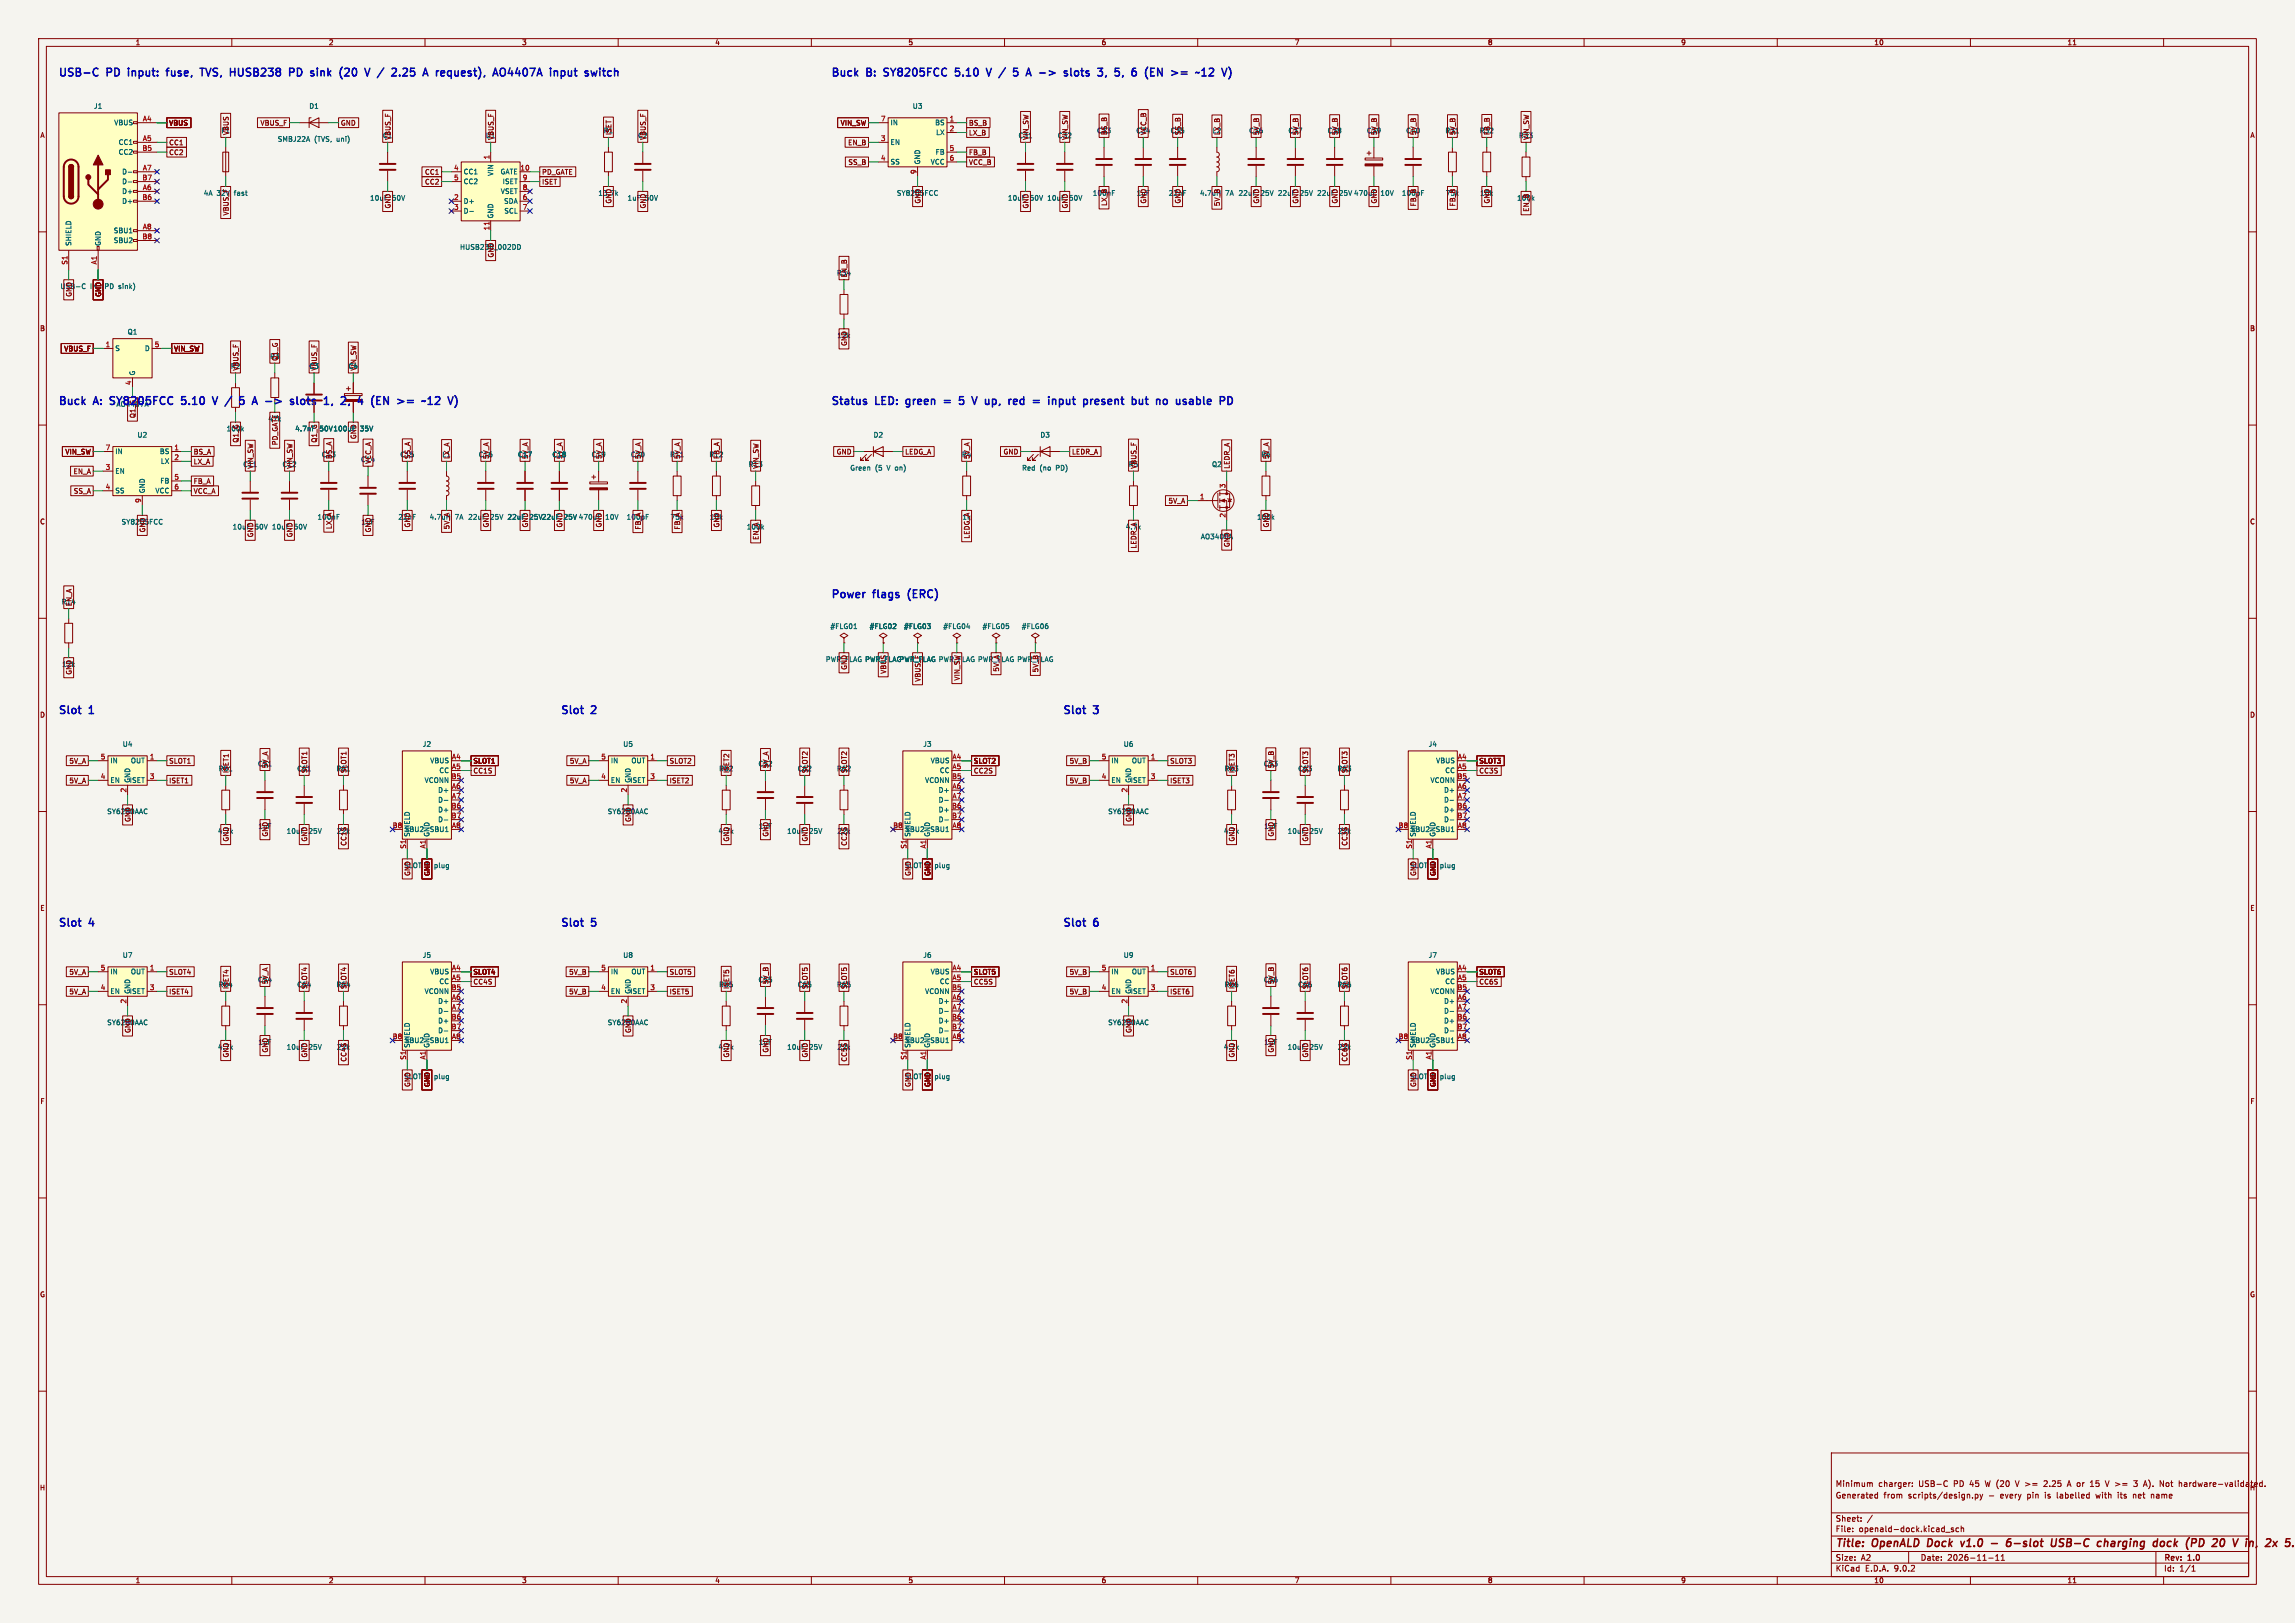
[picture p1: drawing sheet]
<svg xmlns="http://www.w3.org/2000/svg" width="594mm" height="420mm" viewBox="0 0 594 420" stroke-linecap="round" stroke-linejoin="round" font-family="sans-serif">
<defs><g id="words">
<g font-size="2.8" fill="#0000c2">
<text x="15" y="20.4">USB-C</text>
<text x="27.8" y="20.4">PD</text>
<text x="34.1" y="20.4">input:</text>
<text x="44.9" y="20.4">fuse,</text>
<text x="54.5" y="20.4">TVS,</text>
<text x="62.9" y="20.4">HUSB238</text>
<text x="79" y="20.4">PD</text>
<text x="85.4" y="20.4">sink</text>
<text x="93.7" y="20.4">(20</text>
<text x="101.2" y="20.4">V</text>
<text x="105.2" y="20.4">/</text>
<text x="109.6" y="20.4">2.25</text>
<text x="118.6" y="20.4">A</text>
<text x="122.6" y="20.4">request),</text>
<text x="138.3" y="20.4">AO4407A</text>
<text x="153.8" y="20.4">input</text>
<text x="215" y="20.4">Buck</text>
<text x="224.5" y="20.4">B:</text>
<text x="229.7" y="20.4">SY8205FCC</text>
<text x="249" y="20.4">5.10</text>
<text x="258" y="20.4">V</text>
<text x="262" y="20.4">/</text>
<text x="266.5" y="20.4">5</text>
<text x="270.7" y="20.4">A</text>
<text x="274.7" y="20.4">-&gt;</text>
<text x="282" y="20.4">slots</text>
<text x="291.6" y="20.4">3,</text>
<text x="296.8" y="20.4">5,</text>
<text x="306.2" y="20.4">(EN</text>
<text x="313.7" y="20.4">&gt;=</text>
<text x="15" y="105.4">Buck</text>
<text x="24.5" y="105.4">A:</text>
<text x="29.5" y="105.4">SY8205FCC</text>
<text x="48.7" y="105.4">5.10</text>
<text x="57.7" y="105.4">V</text>
<text x="61.8" y="105.4">/</text>
<text x="66.2" y="105.4">5</text>
<text x="70.4" y="105.4">A</text>
<text x="74.4" y="105.4">-&gt;</text>
<text x="81.7" y="105.4">slots</text>
<text x="96.5" y="105.4">2,</text>
<text x="105.9" y="105.4">(EN</text>
<text x="113.4" y="105.4">&gt;=</text>
<text x="215" y="105.4">Status</text>
<text x="226.8" y="105.4">LED:</text>
<text x="235.5" y="105.4">green</text>
<text x="246.1" y="105.4">=</text>
<text x="250.9" y="105.4">5</text>
<text x="255.1" y="105.4">V</text>
<text x="259.1" y="105.4">up,</text>
<text x="266" y="105.4">red</text>
<text x="273.1" y="105.4">=</text>
<text x="277.9" y="105.4">input</text>
<text x="287.8" y="105.4">present</text>
<text x="301.1" y="105.4">but</text>
<text x="308.2" y="105.4">no</text>
<text x="314.2" y="105.4">usable</text>
<text x="215" y="155.4">Power</text>
<text x="226.2" y="155.4">flags</text>
<text x="235.9" y="155.4">(ERC)</text>
<text x="15" y="185.4">Slot</text>
<text x="23.2" y="185.4">1</text>
<text x="145" y="185.4">Slot</text>
<text x="153.2" y="185.4">2</text>
<text x="275" y="185.4">Slot</text>
<text x="283.2" y="185.4">3</text>
<text x="15" y="240.4">Slot</text>
<text x="23.2" y="240.4">4</text>
<text x="145" y="240.4">Slot</text>
<text x="153.2" y="240.4">5</text>
<text x="275" y="240.4">Slot</text>
<text x="283.2" y="240.4">6</text>
</g>
<g font-size="2.8" fill="#840000">
<text x="91.3" y="105.4">1,</text>
<text x="475" y="400.9">Title:</text>
<text x="484.7" y="400.9">OpenALD</text>
<text x="499.7" y="400.9">Dock</text>
<text x="509.2" y="400.9">v1.0</text>
<text x="517.8" y="400.9">-</text>
<text x="522.6" y="400.9">6-slot</text>
<text x="534.9" y="400.9">USB-C</text>
<text x="547.7" y="400.9">charging</text>
<text x="563" y="400.9">dock</text>
<text x="572.3" y="400.9">(PD</text>
<text x="580" y="400.9">20</text>
<text x="586.1" y="400.9">V in,</text>
</g>
<g font-size="2.1" fill="#840000">
<text x="475" y="388">Generated</text>
<text x="475" y="385">Minimum</text>
<text x="486.2" y="385">charger:</text>
<text x="487.5" y="388">from</text>
<text x="494" y="388">scripts/design.py</text>
<text x="496.7" y="385">USB-C</text>
<text x="505.8" y="385">PD 45</text>
<text x="514.3" y="385">W (20</text>
<text x="514.9" y="388">-</text>
<text x="518.1" y="388">every</text>
<text x="522.5" y="385">V &gt;=</text>
<text x="525.1" y="388">pin</text>
<text x="529.9" y="388">is</text>
<text x="530.1" y="385">2.25</text>
<text x="533.1" y="388">labelled</text>
<text x="536.4" y="385">A or</text>
<text x="542.5" y="385">15</text>
<text x="543.4" y="388">with</text>
<text x="546.7" y="385">V &gt;=</text>
<text x="549.2" y="388">its</text>
<text x="553.3" y="388">net</text>
<text x="554.3" y="385">3</text>
<text x="557" y="385">A).</text>
<text x="558.1" y="388">name</text>
<text x="561.3" y="385">Not</text>
<text x="566.4" y="385">hardware-validated.</text>
<text x="475" y="394">Sheet:</text>
<text x="475" y="396.7">File:</text>
<text x="481.1" y="396.7">openald-dock.kicad_sch</text>
<text x="475" y="406.9">KiCad</text>
<text x="475" y="404.1">Size:</text>
<text x="481.7" y="404.1">A2</text>
<text x="482.7" y="406.9">E.D.A.</text>
<text x="490.3" y="406.9">9.0.2</text>
<text x="497" y="404.1">Date:</text>
<text x="504" y="404.1">2026-11-11</text>
<text x="560" y="404.3">Rev:</text>
<text x="560" y="406.9">Id:</text>
<text x="564.1" y="406.9">1/1</text>
<text x="566.4" y="404.3">1.0</text>
</g>
<g font-size="1.8" fill="#840000">
<text x="35" y="11.9">1</text>
<text x="85" y="11.9">2</text>
<text x="135" y="11.9">3</text>
<text x="185" y="11.9">4</text>
<text x="235" y="11.9">5</text>
<text x="285" y="11.9">6</text>
<text x="335" y="11.9">7</text>
<text x="385" y="11.9">8</text>
<text x="435" y="11.9">9</text>
<text x="485" y="11.9">10</text>
<text x="535" y="11.9">11</text>
<text x="10.3" y="35.9">A</text>
<text x="43.7" y="32.7">VBUS</text>
<text x="57.2" y="34.7">F1</text>
<text x="59.4" y="35.1" transform="rotate(-90 59.4 35.1)">VBUS</text>
<text x="67.3" y="32.7">VBUS_F</text>
<text x="88.1" y="32.7">GND</text>
<text x="99" y="36">C1</text>
<text x="125.6" y="36">U1</text>
<text x="156.1" y="34.7">R1</text>
<text x="158.4" y="35.1" transform="rotate(-90 158.4 35.1)">ISET</text>
<text x="165" y="36">C2</text>
<text x="217.5" y="32.7">VIN_SW</text>
<text x="250.7" y="35.2">LX_B</text>
<text x="250.7" y="32.7">BS_B</text>
<text x="263.5" y="36">C31</text>
<text x="273.6" y="36">C32</text>
<text x="283.8" y="34.7">C33</text>
<text x="286.7" y="35.1" transform="rotate(-90 286.7 35.1)">BS_B</text>
<text x="294" y="34.7">C34</text>
<text x="296.9" y="35.1" transform="rotate(-90 296.9 35.1)">VCC_B</text>
<text x="302.9" y="34.7">C35</text>
<text x="305.8" y="35.1" transform="rotate(-90 305.8 35.1)">SS_B</text>
<text x="313.7" y="34.7">L2</text>
<text x="315.9" y="35.1" transform="rotate(-90 315.9 35.1)">LX_B</text>
<text x="323.2" y="34.7">C36</text>
<text x="326.1" y="35.1" transform="rotate(-90 326.1 35.1)">5V_B</text>
<text x="333.3" y="34.7">C37</text>
<text x="336.2" y="35.1" transform="rotate(-90 336.2 35.1)">5V_B</text>
<text x="343.5" y="34.7">C38</text>
<text x="346.4" y="35.1" transform="rotate(-90 346.4 35.1)">5V_B</text>
<text x="353.7" y="34.7">C39</text>
<text x="356.6" y="35.1" transform="rotate(-90 356.6 35.1)">5V_B</text>
<text x="363.8" y="34.7">C40</text>
<text x="366.7" y="35.1" transform="rotate(-90 366.7 35.1)">5V_B</text>
<text x="374" y="34.7">R31</text>
<text x="376.9" y="35.1" transform="rotate(-90 376.9 35.1)">5V_B</text>
<text x="382.9" y="34.7">R32</text>
<text x="385.8" y="35.1" transform="rotate(-90 385.8 35.1)">FB_B</text>
<text x="393" y="36">R33</text>
<text x="582.3" y="35.9">A</text>
<text x="43.7" y="40.3">CC2</text>
<text x="43.7" y="37.8">CC1</text>
<text x="101.3" y="36.4" transform="rotate(-90 101.3 36.4)">VBUS_F</text>
<text x="128" y="36.4" transform="rotate(-90 128 36.4)">VBUS_F</text>
<text x="167.3" y="36.4" transform="rotate(-90 167.3 36.4)">VBUS_F</text>
<text x="219.4" y="37.8">EN_B</text>
<text x="250.7" y="40.3">FB_B</text>
<text x="266.4" y="36.4" transform="rotate(-90 266.4 36.4)">VIN_SW</text>
<text x="276.5" y="36.4" transform="rotate(-90 276.5 36.4)">VIN_SW</text>
<text x="395.9" y="36.4" transform="rotate(-90 395.9 36.4)">VIN_SW</text>
<text x="109.9" y="45.4">CC1</text>
<text x="109.9" y="47.9">CC2</text>
<text x="140.2" y="47.9">ISET</text>
<text x="140.2" y="45.4">PD_GATE</text>
<text x="219.5" y="42.9">SS_B</text>
<text x="250.7" y="42.9">VCC_B</text>
<text x="56.1" y="50.9">32V</text>
<text x="95.7" y="52.1">10uF</text>
<text x="101.5" y="52.1">50V</text>
<text x="158.4" y="52.8" transform="rotate(-90 158.4 52.8)">GND</text>
<text x="162.3" y="52.1">1uF</text>
<text x="166.9" y="52.1">50V</text>
<text x="238.4" y="52.8" transform="rotate(-90 238.4 52.8)">GND</text>
<text x="260.8" y="52.1">10uF</text>
<text x="276.7" y="52.1">50V</text>
<text x="286.7" y="53.4" transform="rotate(-90 286.7 53.4)">LX_B</text>
<text x="294.1" y="50.9">1uF</text>
<text x="296.9" y="52.8" transform="rotate(-90 296.9 52.8)">GND</text>
<text x="302.4" y="50.9">22nF</text>
<text x="305.8" y="52.8" transform="rotate(-90 305.8 52.8)">GND</text>
<text x="310.5" y="50.9">4.7uH</text>
<text x="315.9" y="53.5" transform="rotate(-90 315.9 53.5)">5V_B</text>
<text x="326.1" y="52.8" transform="rotate(-90 326.1 52.8)">GND</text>
<text x="336.2" y="52.8" transform="rotate(-90 336.2 52.8)">GND</text>
<text x="346.4" y="52.8" transform="rotate(-90 346.4 52.8)">GND</text>
<text x="356.6" y="52.8" transform="rotate(-90 356.6 52.8)">GND</text>
<text x="366.7" y="53.5" transform="rotate(-90 366.7 53.5)">FB_B</text>
<text x="374.1" y="50.9">75k</text>
<text x="376.9" y="53.5" transform="rotate(-90 376.9 53.5)">FB_B</text>
<text x="383" y="50.9">10k</text>
<text x="385.8" y="52.8" transform="rotate(-90 385.8 52.8)">GND</text>
<text x="392.5" y="52.1">100k</text>
<text x="59.4" y="55.9" transform="rotate(-90 59.4 55.9)">VBUS_F</text>
<text x="101.3" y="54.1" transform="rotate(-90 101.3 54.1)">GND</text>
<text x="167.3" y="54.1" transform="rotate(-90 167.3 54.1)">GND</text>
<text x="266.4" y="54.1" transform="rotate(-90 266.4 54.1)">GND</text>
<text x="276.5" y="54.1" transform="rotate(-90 276.5 54.1)">GND</text>
<text x="395.9" y="54.9" transform="rotate(-90 395.9 54.9)">EN_B</text>
<text x="128" y="66.8" transform="rotate(-90 128 66.8)">GND</text>
<text x="216.5" y="71.5">R34</text>
<text x="219.4" y="71.9" transform="rotate(-90 219.4 71.9)">EN_B</text>
<text x="18.7" y="76.9" transform="rotate(-90 18.7 76.9)">GND</text>
<text x="23.4" y="75">IN</text>
<text x="26.4" y="76.9" transform="rotate(-90 26.4 76.9)">GND</text>
<text x="26.5" y="75">(PD</text>
<text x="10.3" y="85.9">B</text>
<text x="216.6" y="87.7">12k</text>
<text x="219.4" y="89.6" transform="rotate(-90 219.4 89.6)">GND</text>
<text x="582.3" y="85.9">B</text>
<text x="16.5" y="91.1">VBUS_F</text>
<text x="44.9" y="91.1">VIN_SW</text>
<text x="59.6" y="95.7">R2</text>
<text x="69.8" y="93.1">R3</text>
<text x="72.1" y="93.5" transform="rotate(-90 72.1 93.5)">Q1_G</text>
<text x="61.9" y="96" transform="rotate(-90 61.9 96)">VBUS_F</text>
<text x="82.2" y="96" transform="rotate(-90 82.2 96)">VBUS_F</text>
<text x="92.4" y="96" transform="rotate(-90 92.4 96)">VIN_SW</text>
<text x="58.5" y="111.8">100k</text>
<text x="69.3" y="109.3">47k</text>
<text x="16.8" y="117.8">VIN_SW</text>
<text x="50" y="117.8">BS_A</text>
<text x="61.9" y="114.7" transform="rotate(-90 61.9 114.7)">Q1_G</text>
<text x="72.1" y="115.3" transform="rotate(-90 72.1 115.3)">PD_GATE</text>
<text x="83.1" y="118.5">C13</text>
<text x="86" y="118.9" transform="rotate(-90 86 118.9)">BS_A</text>
<text x="93.3" y="119.8">C14</text>
<text x="103.5" y="118.5">C15</text>
<text x="106.4" y="118.9" transform="rotate(-90 106.4 118.9)">SS_A</text>
<text x="114.3" y="118.5">L1</text>
<text x="116.5" y="118.9" transform="rotate(-90 116.5 118.9)">LX_A</text>
<text x="123.8" y="118.5">C16</text>
<text x="126.7" y="118.9" transform="rotate(-90 126.7 118.9)">5V_A</text>
<text x="136.8" y="118.9" transform="rotate(-90 136.8 118.9)">5V_A</text>
<text x="145.7" y="118.9" transform="rotate(-90 145.7 118.9)">5V_A</text>
<text x="153" y="118.5">C19</text>
<text x="155.9" y="118.9" transform="rotate(-90 155.9 118.9)">5V_A</text>
<text x="163.2" y="118.5">C20</text>
<text x="166.1" y="118.9" transform="rotate(-90 166.1 118.9)">5V_A</text>
<text x="173.3" y="118.5">R11</text>
<text x="176.2" y="118.9" transform="rotate(-90 176.2 118.9)">5V_A</text>
<text x="183.5" y="118.5">R12</text>
<text x="186.4" y="118.9" transform="rotate(-90 186.4 118.9)">FB_A</text>
<text x="216.4" y="117.8">GND</text>
<text x="234.2" y="117.8">LEDG_A</text>
<text x="248.8" y="118.5">R4</text>
<text x="251.1" y="118.9" transform="rotate(-90 251.1 118.9)">5V_A</text>
<text x="259.6" y="117.8">GND</text>
<text x="277.3" y="117.8">LEDR_A</text>
<text x="326.3" y="118.5">R6</text>
<text x="328.6" y="118.9" transform="rotate(-90 328.6 118.9)">5V_A</text>
<text x="18.9" y="122.9">EN_A</text>
<text x="50" y="125.4">FB_A</text>
<text x="50" y="120.3">LX_A</text>
<text x="62.8" y="121.1">C11</text>
<text x="65.7" y="121.4" transform="rotate(-90 65.7 121.4)">VIN_SW</text>
<text x="73" y="121.1">C12</text>
<text x="75.9" y="121.4" transform="rotate(-90 75.9 121.4)">VIN_SW</text>
<text x="96.2" y="120.2" transform="rotate(-90 96.2 120.2)">VCC_A</text>
<text x="193.6" y="121.1">R13</text>
<text x="196.5" y="121.4" transform="rotate(-90 196.5 121.4)">VIN_SW</text>
<text x="292" y="121.1">R5</text>
<text x="294.3" y="121.4" transform="rotate(-90 294.3 121.4)">VBUS_F</text>
<text x="318.5" y="121.4" transform="rotate(-90 318.5 121.4)">LEDR_A</text>
<text x="19" y="128">SS_A</text>
<text x="50" y="128">VCC_A</text>
<text x="302.3" y="130.5">5V_A</text>
<text x="10.3" y="135.9">C</text>
<text x="37.8" y="137.9" transform="rotate(-90 37.8 137.9)">GND</text>
<text x="60.1" y="137.2">10uF</text>
<text x="76.1" y="137.2">50V</text>
<text x="86" y="137.1" transform="rotate(-90 86 137.1)">LX_A</text>
<text x="93.4" y="135.9">1uF</text>
<text x="96.2" y="137.9" transform="rotate(-90 96.2 137.9)">GND</text>
<text x="103" y="134.7">22nF</text>
<text x="106.4" y="136.6" transform="rotate(-90 106.4 136.6)">GND</text>
<text x="111.1" y="134.7">4.7uH</text>
<text x="116.5" y="137.1" transform="rotate(-90 116.5 137.1)">5V_A</text>
<text x="126.7" y="136.6" transform="rotate(-90 126.7 136.6)">GND</text>
<text x="155.9" y="136.6" transform="rotate(-90 155.9 136.6)">GND</text>
<text x="166.1" y="137.2" transform="rotate(-90 166.1 137.2)">FB_A</text>
<text x="173.4" y="134.7">75k</text>
<text x="176.2" y="137.2" transform="rotate(-90 176.2 137.2)">FB_A</text>
<text x="183.6" y="134.7">10k</text>
<text x="186.4" y="136.6" transform="rotate(-90 186.4 136.6)">GND</text>
<text x="193.2" y="137.2">100k</text>
<text x="249" y="134.7">1k</text>
<text x="291.2" y="137.2">4.7k</text>
<text x="325.2" y="134.7">100k</text>
<text x="328.6" y="136.6" transform="rotate(-90 328.6 136.6)">GND</text>
<text x="582.3" y="135.9">C</text>
<text x="65.7" y="139.2" transform="rotate(-90 65.7 139.2)">GND</text>
<text x="75.9" y="139.2" transform="rotate(-90 75.9 139.2)">GND</text>
<text x="196.5" y="139.8" transform="rotate(-90 196.5 139.8)">EN_A</text>
<text x="251.1" y="139.5" transform="rotate(-90 251.1 139.5)">LEDG_A</text>
<text x="294.3" y="142.1" transform="rotate(-90 294.3 142.1)">LEDR_A</text>
<text x="318.5" y="141.7" transform="rotate(-90 318.5 141.7)">GND</text>
<text x="15.8" y="156.6">R14</text>
<text x="18.7" y="157" transform="rotate(-90 18.7 157)">EN_A</text>
<text x="16" y="172.8">12k</text>
<text x="219.4" y="173.5" transform="rotate(-90 219.4 173.5)">GND</text>
<text x="258.8" y="173.9" transform="rotate(-90 258.8 173.9)">5V_A</text>
<text x="18.7" y="174.7" transform="rotate(-90 18.7 174.7)">GND</text>
<text x="248.6" y="176.2" transform="rotate(-90 248.6 176.2)">VIN_SW</text>
<text x="268.9" y="174.1" transform="rotate(-90 268.9 174.1)">5V_B</text>
<text x="10.3" y="185.9">D</text>
<text x="582.3" y="185.9">D</text>
<text x="17.8" y="197.8">5V_A</text>
<text x="43.7" y="197.8">SLOT1</text>
<text x="122.4" y="197.8">SLOT1</text>
<text x="147.4" y="197.8">5V_A</text>
<text x="173.2" y="197.8">SLOT2</text>
<text x="251.9" y="197.8">SLOT2</text>
<text x="276.7" y="197.8">5V_B</text>
<text x="302.7" y="197.8">SLOT3</text>
<text x="382.7" y="197.8">SLOT3</text>
<text x="17.8" y="202.9">5V_A</text>
<text x="43.7" y="202.9">ISET1</text>
<text x="56.5" y="199.8">R51</text>
<text x="59.4" y="200.2" transform="rotate(-90 59.4 200.2)">ISET1</text>
<text x="66.6" y="198.5">C51</text>
<text x="69.5" y="198.9" transform="rotate(-90 69.5 198.9)">5V_A</text>
<text x="76.8" y="199.8">C61</text>
<text x="79.7" y="200.2" transform="rotate(-90 79.7 200.2)">SLOT1</text>
<text x="87" y="199.8">R61</text>
<text x="89.9" y="200.2" transform="rotate(-90 89.9 200.2)">SLOT1</text>
<text x="122.4" y="200.3">CC1S</text>
<text x="147.4" y="202.9">5V_A</text>
<text x="173.2" y="202.9">ISET2</text>
<text x="186" y="199.8">R52</text>
<text x="188.9" y="200.2" transform="rotate(-90 188.9 200.2)">ISET2</text>
<text x="196.2" y="198.5">C52</text>
<text x="199.1" y="198.9" transform="rotate(-90 199.1 198.9)">5V_A</text>
<text x="206.3" y="199.8">C62</text>
<text x="209.2" y="200.2" transform="rotate(-90 209.2 200.2)">SLOT2</text>
<text x="216.5" y="199.8">R62</text>
<text x="219.4" y="200.2" transform="rotate(-90 219.4 200.2)">SLOT2</text>
<text x="251.9" y="200.3">CC2S</text>
<text x="276.7" y="202.9">5V_B</text>
<text x="302.7" y="202.9">ISET3</text>
<text x="316.8" y="199.8">R53</text>
<text x="319.7" y="200.2" transform="rotate(-90 319.7 200.2)">ISET3</text>
<text x="327" y="198.5">C53</text>
<text x="329.9" y="198.9" transform="rotate(-90 329.9 198.9)">5V_B</text>
<text x="335.9" y="199.8">C63</text>
<text x="338.8" y="200.2" transform="rotate(-90 338.8 200.2)">SLOT3</text>
<text x="346" y="199.8">R63</text>
<text x="348.9" y="200.2" transform="rotate(-90 348.9 200.2)">SLOT3</text>
<text x="382.7" y="200.3">CC3S</text>
<text x="34" y="212.8" transform="rotate(-90 34 212.8)">GND</text>
<text x="56.3" y="216">4.7k</text>
<text x="66.8" y="214.7">1uF</text>
<text x="74.1" y="216">10uF</text>
<text x="79.9" y="216">25V</text>
<text x="87.1" y="216">22k</text>
<text x="163.5" y="212.8" transform="rotate(-90 163.5 212.8)">GND</text>
<text x="185.8" y="216">4.7k</text>
<text x="196.3" y="214.7">1uF</text>
<text x="203.6" y="216">10uF</text>
<text x="209.4" y="216">25V</text>
<text x="216.6" y="216">22k</text>
<text x="293.1" y="212.8" transform="rotate(-90 293.1 212.8)">GND</text>
<text x="316.6" y="216">4.7k</text>
<text x="327.1" y="214.7">1uF</text>
<text x="333.2" y="216">10uF</text>
<text x="339" y="216">25V</text>
<text x="346.2" y="216">22k</text>
<text x="59.4" y="217.9" transform="rotate(-90 59.4 217.9)">GND</text>
<text x="69.5" y="216.6" transform="rotate(-90 69.5 216.6)">GND</text>
<text x="79.7" y="217.9" transform="rotate(-90 79.7 217.9)">GND</text>
<text x="89.9" y="219" transform="rotate(-90 89.9 219)">CC1S</text>
<text x="188.9" y="217.9" transform="rotate(-90 188.9 217.9)">GND</text>
<text x="199.1" y="216.6" transform="rotate(-90 199.1 216.6)">GND</text>
<text x="209.2" y="217.9" transform="rotate(-90 209.2 217.9)">GND</text>
<text x="219.4" y="219" transform="rotate(-90 219.4 219)">CC2S</text>
<text x="319.7" y="217.9" transform="rotate(-90 319.7 217.9)">GND</text>
<text x="329.9" y="216.6" transform="rotate(-90 329.9 216.6)">GND</text>
<text x="338.8" y="217.9" transform="rotate(-90 338.8 217.9)">GND</text>
<text x="348.9" y="219" transform="rotate(-90 348.9 219)">CC3S</text>
<text x="106.4" y="226.8" transform="rotate(-90 106.4 226.8)">GND</text>
<text x="110.2" y="224.8">1</text>
<text x="111.4" y="226.8" transform="rotate(-90 111.4 226.8)">GND</text>
<text x="235.9" y="226.8" transform="rotate(-90 235.9 226.8)">GND</text>
<text x="239.7" y="224.8">2</text>
<text x="241" y="226.8" transform="rotate(-90 241 226.8)">GND</text>
<text x="366.7" y="226.8" transform="rotate(-90 366.7 226.8)">GND</text>
<text x="370.5" y="224.8">3</text>
<text x="371.8" y="226.8" transform="rotate(-90 371.8 226.8)">GND</text>
<text x="10.3" y="235.9">E</text>
<text x="582.3" y="235.9">E</text>
<text x="17.8" y="257.5">5V_A</text>
<text x="17.8" y="252.4">5V_A</text>
<text x="43.7" y="257.5">ISET4</text>
<text x="43.7" y="252.4">SLOT4</text>
<text x="56.5" y="255.7">R54</text>
<text x="59.4" y="256.1" transform="rotate(-90 59.4 256.1)">ISET4</text>
<text x="66.6" y="254.4">C54</text>
<text x="69.5" y="254.8" transform="rotate(-90 69.5 254.8)">5V_A</text>
<text x="76.8" y="255.7">C64</text>
<text x="79.7" y="256.1" transform="rotate(-90 79.7 256.1)">SLOT4</text>
<text x="87" y="255.7">R64</text>
<text x="89.9" y="256.1" transform="rotate(-90 89.9 256.1)">SLOT4</text>
<text x="122.4" y="255">CC4S</text>
<text x="122.4" y="252.4">SLOT4</text>
<text x="147.2" y="252.4">5V_B</text>
<text x="147.2" y="257.5">5V_B</text>
<text x="173.2" y="257.5">ISET5</text>
<text x="173.2" y="252.4">SLOT5</text>
<text x="186" y="255.7">R55</text>
<text x="188.9" y="256.1" transform="rotate(-90 188.9 256.1)">ISET5</text>
<text x="196.2" y="254.4">C55</text>
<text x="199.1" y="254.8" transform="rotate(-90 199.1 254.8)">5V_B</text>
<text x="206.3" y="255.7">C65</text>
<text x="209.2" y="256.1" transform="rotate(-90 209.2 256.1)">SLOT5</text>
<text x="216.5" y="255.7">R65</text>
<text x="219.4" y="256.1" transform="rotate(-90 219.4 256.1)">SLOT5</text>
<text x="251.9" y="252.4">SLOT5</text>
<text x="251.9" y="255">CC5S</text>
<text x="276.7" y="257.5">5V_B</text>
<text x="276.7" y="252.4">5V_B</text>
<text x="302.7" y="257.5">ISET6</text>
<text x="302.7" y="252.4">SLOT6</text>
<text x="316.8" y="255.7">R56</text>
<text x="319.7" y="256.1" transform="rotate(-90 319.7 256.1)">ISET6</text>
<text x="327" y="254.4">C56</text>
<text x="329.9" y="254.8" transform="rotate(-90 329.9 254.8)">5V_B</text>
<text x="335.9" y="255.7">C66</text>
<text x="338.8" y="256.1" transform="rotate(-90 338.8 256.1)">SLOT6</text>
<text x="346" y="255.7">R66</text>
<text x="348.9" y="256.1" transform="rotate(-90 348.9 256.1)">SLOT6</text>
<text x="382.7" y="252.4">SLOT6</text>
<text x="382.7" y="255">CC6S</text>
<text x="34" y="267.4" transform="rotate(-90 34 267.4)">GND</text>
<text x="163.5" y="267.4" transform="rotate(-90 163.5 267.4)">GND</text>
<text x="293.1" y="267.4" transform="rotate(-90 293.1 267.4)">GND</text>
<text x="56.3" y="271.8">4.7k</text>
<text x="59.4" y="273.8" transform="rotate(-90 59.4 273.8)">GND</text>
<text x="66.8" y="270.6">1uF</text>
<text x="69.5" y="272.5" transform="rotate(-90 69.5 272.5)">GND</text>
<text x="74.1" y="271.8">10uF</text>
<text x="79.7" y="273.8" transform="rotate(-90 79.7 273.8)">GND</text>
<text x="79.9" y="271.8">25V</text>
<text x="87.1" y="271.8">22k</text>
<text x="89.9" y="274.9" transform="rotate(-90 89.9 274.9)">CC4S</text>
<text x="185.8" y="271.8">4.7k</text>
<text x="188.9" y="273.8" transform="rotate(-90 188.9 273.8)">GND</text>
<text x="196.3" y="270.6">1uF</text>
<text x="199.1" y="272.5" transform="rotate(-90 199.1 272.5)">GND</text>
<text x="203.6" y="271.8">10uF</text>
<text x="209.2" y="273.8" transform="rotate(-90 209.2 273.8)">GND</text>
<text x="209.4" y="271.8">25V</text>
<text x="216.6" y="271.8">22k</text>
<text x="219.4" y="274.9" transform="rotate(-90 219.4 274.9)">CC5S</text>
<text x="316.6" y="271.8">4.7k</text>
<text x="319.7" y="273.8" transform="rotate(-90 319.7 273.8)">GND</text>
<text x="327.1" y="270.6">1uF</text>
<text x="329.9" y="272.5" transform="rotate(-90 329.9 272.5)">GND</text>
<text x="333.2" y="271.8">10uF</text>
<text x="338.8" y="273.8" transform="rotate(-90 338.8 273.8)">GND</text>
<text x="339" y="271.8">25V</text>
<text x="346.2" y="271.8">22k</text>
<text x="348.9" y="274.9" transform="rotate(-90 348.9 274.9)">CC6S</text>
<text x="106.4" y="281.4" transform="rotate(-90 106.4 281.4)">GND</text>
<text x="110.2" y="279.5">4</text>
<text x="111.4" y="281.4" transform="rotate(-90 111.4 281.4)">GND</text>
<text x="235.9" y="281.4" transform="rotate(-90 235.9 281.4)">GND</text>
<text x="239.7" y="279.5">5</text>
<text x="241" y="281.4" transform="rotate(-90 241 281.4)">GND</text>
<text x="366.7" y="281.4" transform="rotate(-90 366.7 281.4)">GND</text>
<text x="370.5" y="279.5">6</text>
<text x="371.8" y="281.4" transform="rotate(-90 371.8 281.4)">GND</text>
<text x="10.3" y="285.9">F</text>
<text x="582.3" y="285.9">F</text>
<text x="10.3" y="335.9">G</text>
<text x="582.3" y="335.9">G</text>
<text x="10.2" y="385.9">H</text>
<text x="582.2" y="385.9">H</text>
<text x="35" y="409.9">1</text>
<text x="85" y="409.9">2</text>
<text x="135" y="409.9">3</text>
<text x="185" y="409.9">4</text>
<text x="235" y="409.9">5</text>
<text x="285" y="409.9">6</text>
<text x="335" y="409.9">7</text>
<text x="385" y="409.9">8</text>
<text x="435" y="409.9">9</text>
<text x="485" y="409.9">10</text>
<text x="535" y="409.9">11</text>
</g>
<g font-size="1.8" fill="#006464">
<text x="24.2" y="28.3">J1</text>
<text x="79.9" y="28.3">D1</text>
<text x="236.1" y="28.3">U3</text>
<text x="29.4" y="32.6">VBUS</text>
<text x="230.4" y="32.6">IN</text>
<text x="241.9" y="32.6">BS</text>
<text x="242.2" y="35.2">LX</text>
<text x="30.6" y="37.7">CC1</text>
<text x="30.6" y="40.2">CC2</text>
<text x="71.8" y="36.9">SMBJ22A</text>
<text x="81.4" y="36.9">(TVS,</text>
<text x="87.2" y="36.9">uni)</text>
<text x="230.4" y="37.7">EN</text>
<text x="242" y="40.2">FB</text>
<text x="31.5" y="45.3">D-</text>
<text x="31.5" y="47.9">D-</text>
<text x="119.9" y="45.3">CC1</text>
<text x="119.9" y="47.9">CC2</text>
<text x="127.9" y="45.6" transform="rotate(-90 127.9 45.6)">VIN</text>
<text x="129.4" y="45.3">GATE</text>
<text x="130" y="47.9">ISET</text>
<text x="230.4" y="42.8">SS</text>
<text x="238.4" y="42.7" transform="rotate(-90 238.4 42.7)">GND</text>
<text x="240.8" y="42.8">VCC</text>
<text x="31.5" y="50.4">D+</text>
<text x="31.5" y="52.9">D+</text>
<text x="52.6" y="50.9">4A</text>
<text x="60.8" y="50.9">fast</text>
<text x="119.9" y="52.9">D+</text>
<text x="129.5" y="50.4">VSET</text>
<text x="130.3" y="52.9">SDA</text>
<text x="154.7" y="50.9">13.7k</text>
<text x="232" y="50.9">SY8205FCC</text>
<text x="266.6" y="52.1">50V 10uF</text>
<text x="282.7" y="50.9">100nF</text>
<text x="317.1" y="50.9">7A 22uF</text>
<text x="326.3" y="50.9">25V 22uF</text>
<text x="336.4" y="50.9">25V 22uF</text>
<text x="346.6" y="50.9">25V 470uF</text>
<text x="357.4" y="50.9">10V</text>
<text x="362.7" y="50.9">100pF</text>
<text x="119.9" y="55.5">D-</text>
<text x="127.9" y="56.6" transform="rotate(-90 127.9 56.6)">GND</text>
<text x="130.4" y="55.5">SCL</text>
<text x="18.6" y="63.8" transform="rotate(-90 18.6 63.8)">SHIELD</text>
<text x="26.3" y="63.8" transform="rotate(-90 26.3 63.8)">GND</text>
<text x="29.3" y="60.6">SBU1</text>
<text x="29.3" y="63.1">SBU2</text>
<text x="118.9" y="64.8">HUSB238_002DD</text>
<text x="15.5" y="75">USB-C</text>
<text x="31" y="75">sink)</text>
<text x="32.9" y="86.8">Q1</text>
<text x="29.7" y="91">S</text>
<text x="37.4" y="91">D</text>
<text x="79.9" y="95.7">C3</text>
<text x="90.1" y="95.7">C4</text>
<text x="35.2" y="97.3" transform="rotate(-90 35.2 97.3)">G</text>
<text x="35.5" y="113.4">U2</text>
<text x="76.3" y="111.8">4.7nF</text>
<text x="82.7" y="111.8">50V100uF</text>
<text x="92.4" y="113.8" transform="rotate(-90 92.4 113.8)">GND</text>
<text x="93.2" y="111.8">35V</text>
<text x="226" y="113.4">D2</text>
<text x="269.2" y="113.4">D3</text>
<text x="29.7" y="117.7">IN</text>
<text x="41.3" y="117.7">BS</text>
<text x="82.2" y="114.7" transform="rotate(-90 82.2 114.7)">Q1_G</text>
<text x="133.9" y="118.5">C17</text>
<text x="142.8" y="118.5">C18</text>
<text x="29.7" y="122.8">EN</text>
<text x="41.4" y="125.3">FB</text>
<text x="41.5" y="120.2">LX</text>
<text x="219.9" y="122">Green</text>
<text x="226.5" y="122">(5</text>
<text x="229.7" y="122">V on)</text>
<text x="264.4" y="122">Red</text>
<text x="269.1" y="122">(no</text>
<text x="273.4" y="122">PD)</text>
<text x="313.6" y="121.1">Q2</text>
<text x="29.7" y="127.9">SS</text>
<text x="37.7" y="127.8" transform="rotate(-90 37.7 127.8)">GND</text>
<text x="40.1" y="127.9">VCC</text>
<text x="31.3" y="135.9">SY8205FCC</text>
<text x="65.9" y="137.2">50V 10uF</text>
<text x="82.1" y="134.7">100nF</text>
<text x="117.8" y="134.7">7A 22uF</text>
<text x="126.9" y="134.7">25V 22uF</text>
<text x="131.2" y="134.7">22uF</text>
<text x="136.8" y="136.6" transform="rotate(-90 136.8 136.6)">GND</text>
<text x="137" y="134.7">25V22uF</text>
<text x="145.7" y="136.6" transform="rotate(-90 145.7 136.6)">GND</text>
<text x="145.9" y="134.7">25V 470uF</text>
<text x="145.9" y="134.7">25V</text>
<text x="156.7" y="134.7">10V</text>
<text x="162.1" y="134.7">100pF</text>
<text x="310.7" y="139.8">AO3400A</text>
<text x="214.8" y="163">#FLG01</text>
<text x="225" y="163">#FLG02</text>
<text x="233.9" y="163">#FLG03</text>
<text x="244" y="163">#FLG04</text>
<text x="254.2" y="163">#FLG05</text>
<text x="264.3" y="163">#FLG06</text>
<text x="213.6" y="171.5">PWR_FLAG PWR_FLAG</text>
<text x="223.8" y="171.5">PWR_FLAG</text>
<text x="232.7" y="171.5">PWR_FLAG PWR_FLAG PWR_FLAG PWR_FLAG</text>
<text x="232.7" y="171.5">PWR_FLAG</text>
<text x="229.6" y="174.5" transform="rotate(-90 229.6 174.5)">VBUS</text>
<text x="238.4" y="176.5" transform="rotate(-90 238.4 176.5)">VBUS_F</text>
<text x="28.4" y="197.7">IN</text>
<text x="31.6" y="193.4">U4</text>
<text x="33.8" y="197.7">OUT</text>
<text x="109.3" y="193.4">J2</text>
<text x="111.2" y="197.7">VBUS</text>
<text x="158" y="197.7">IN</text>
<text x="161.2" y="193.4">U5</text>
<text x="163.3" y="197.7">OUT</text>
<text x="238.8" y="193.4">J3</text>
<text x="240.8" y="197.7">VBUS</text>
<text x="287.5" y="197.7">IN</text>
<text x="290.7" y="193.4">U6</text>
<text x="292.8" y="197.7">OUT</text>
<text x="369.6" y="193.4">J4</text>
<text x="371.6" y="197.7">VBUS</text>
<text x="28.4" y="202.8">EN</text>
<text x="33.5" y="202.8">ISET</text>
<text x="33.9" y="202.7" transform="rotate(-90 33.9 202.7)">GND</text>
<text x="109.8" y="202.8">VCONN</text>
<text x="113.6" y="200.3">CC</text>
<text x="158" y="202.8">EN</text>
<text x="163" y="202.8">ISET</text>
<text x="163.4" y="202.7" transform="rotate(-90 163.4 202.7)">GND</text>
<text x="239.3" y="202.8">VCONN</text>
<text x="243.1" y="200.3">CC</text>
<text x="287.5" y="202.8">EN</text>
<text x="292.5" y="202.8">ISET</text>
<text x="293" y="202.7" transform="rotate(-90 293 202.7)">GND</text>
<text x="370.1" y="202.8">VCONN</text>
<text x="373.9" y="200.3">CC</text>
<text x="113.3" y="205.3">D+</text>
<text x="113.3" y="207.9">D-</text>
<text x="242.8" y="205.3">D+</text>
<text x="242.8" y="207.9">D-</text>
<text x="373.6" y="205.3">D+</text>
<text x="373.6" y="207.9">D-</text>
<text x="27.6" y="210.9">SY6280AAC</text>
<text x="104.6" y="215.5">SBU2</text>
<text x="111.1" y="215.5">SBU1</text>
<text x="113.3" y="210.4">D+</text>
<text x="113.3" y="213">D-</text>
<text x="157.2" y="210.9">SY6280AAC</text>
<text x="234.2" y="215.5">SBU2</text>
<text x="240.6" y="215.5">SBU1</text>
<text x="242.8" y="210.4">D+</text>
<text x="242.8" y="213">D-</text>
<text x="286.7" y="210.9">SY6280AAC</text>
<text x="365" y="215.5">SBU2</text>
<text x="371.5" y="215.5">SBU1</text>
<text x="373.6" y="210.4">D+</text>
<text x="373.6" y="213">D-</text>
<text x="106.3" y="216.7" transform="rotate(-90 106.3 216.7)">SHIELD</text>
<text x="111.4" y="216.7" transform="rotate(-90 111.4 216.7)">GND</text>
<text x="235.8" y="216.7" transform="rotate(-90 235.8 216.7)">SHIELD</text>
<text x="240.9" y="216.7" transform="rotate(-90 240.9 216.7)">GND</text>
<text x="366.6" y="216.7" transform="rotate(-90 366.6 216.7)">SHIELD</text>
<text x="371.7" y="216.7" transform="rotate(-90 371.7 216.7)">GND</text>
<text x="104.5" y="224.8">SLOT</text>
<text x="112.6" y="224.8">plug</text>
<text x="234" y="224.8">SLOT</text>
<text x="242.1" y="224.8">plug</text>
<text x="364.8" y="224.8">SLOT</text>
<text x="372.9" y="224.8">plug</text>
<text x="31.6" y="248.1">U7</text>
<text x="109.3" y="248.1">J5</text>
<text x="161.2" y="248.1">U8</text>
<text x="238.8" y="248.1">J6</text>
<text x="290.7" y="248.1">U9</text>
<text x="369.6" y="248.1">J7</text>
<text x="28.4" y="252.3">IN</text>
<text x="28.4" y="257.4">EN</text>
<text x="33.5" y="257.4">ISET</text>
<text x="33.8" y="252.3">OUT</text>
<text x="33.9" y="257.3" transform="rotate(-90 33.9 257.3)">GND</text>
<text x="109.8" y="257.4">VCONN</text>
<text x="111.2" y="252.3">VBUS</text>
<text x="113.6" y="254.9">CC</text>
<text x="158" y="252.3">IN</text>
<text x="158" y="257.4">EN</text>
<text x="163" y="257.4">ISET</text>
<text x="163.3" y="252.3">OUT</text>
<text x="163.4" y="257.3" transform="rotate(-90 163.4 257.3)">GND</text>
<text x="239.3" y="257.4">VCONN</text>
<text x="240.8" y="252.3">VBUS</text>
<text x="243.1" y="254.9">CC</text>
<text x="287.5" y="252.3">IN</text>
<text x="287.5" y="257.4">EN</text>
<text x="292.5" y="257.4">ISET</text>
<text x="292.8" y="252.3">OUT</text>
<text x="293" y="257.3" transform="rotate(-90 293 257.3)">GND</text>
<text x="370.1" y="257.4">VCONN</text>
<text x="371.6" y="252.3">VBUS</text>
<text x="373.9" y="254.9">CC</text>
<text x="113.3" y="259.9">D+</text>
<text x="113.3" y="262.5">D-</text>
<text x="242.8" y="259.9">D+</text>
<text x="242.8" y="262.5">D-</text>
<text x="373.6" y="259.9">D+</text>
<text x="373.6" y="262.5">D-</text>
<text x="27.6" y="265.5">SY6280AAC</text>
<text x="113.3" y="265">D+</text>
<text x="113.3" y="267.6">D-</text>
<text x="157.2" y="265.5">SY6280AAC</text>
<text x="242.8" y="265">D+</text>
<text x="242.8" y="267.6">D-</text>
<text x="286.7" y="265.5">SY6280AAC</text>
<text x="373.6" y="265">D+</text>
<text x="373.6" y="267.6">D-</text>
<text x="104.6" y="270.1">SBU2</text>
<text x="106.3" y="271.3" transform="rotate(-90 106.3 271.3)">SHIELD</text>
<text x="111.1" y="270.1">SBU1</text>
<text x="111.4" y="271.3" transform="rotate(-90 111.4 271.3)">GND</text>
<text x="234.2" y="270.1">SBU2</text>
<text x="235.8" y="271.3" transform="rotate(-90 235.8 271.3)">SHIELD</text>
<text x="240.6" y="270.1">SBU1</text>
<text x="240.9" y="271.3" transform="rotate(-90 240.9 271.3)">GND</text>
<text x="365" y="270.1">SBU2</text>
<text x="366.6" y="271.3" transform="rotate(-90 366.6 271.3)">SHIELD</text>
<text x="371.5" y="270.1">SBU1</text>
<text x="371.7" y="271.3" transform="rotate(-90 371.7 271.3)">GND</text>
<text x="104.5" y="279.5">SLOT</text>
<text x="112.6" y="279.5">plug</text>
<text x="234" y="279.5">SLOT</text>
<text x="242.1" y="279.5">plug</text>
<text x="364.8" y="279.5">SLOT</text>
<text x="372.9" y="279.5">plug</text>
</g>
<g font-size="1.8" fill="#a90000">
<text x="36.8" y="31.5">A4</text>
<text x="227.9" y="31.5">7</text>
<text x="245.7" y="31.5">1</text>
<text x="245.7" y="34">2</text>
<text x="36.8" y="39.1">B5</text>
<text x="36.8" y="36.6">A5</text>
<text x="126.7" y="41.3" transform="rotate(-90 126.7 41.3)">1</text>
<text x="227.9" y="36.6">3</text>
<text x="227.9" y="41.7">4</text>
<text x="245.7" y="39.1">5</text>
<text x="245.7" y="41.7">6</text>
<text x="36.8" y="46.7">B7</text>
<text x="36.8" y="44.2">A7</text>
<text x="117.4" y="44.2">4</text>
<text x="117.4" y="46.7">5</text>
<text x="134.6" y="44.2">10</text>
<text x="135.2" y="46.7">9</text>
<text x="237.2" y="45.2" transform="rotate(-90 237.2 45.2)">9</text>
<text x="36.8" y="51.8">B6</text>
<text x="36.8" y="49.3">A6</text>
<text x="117.4" y="51.8">2</text>
<text x="135.2" y="49.3">8</text>
<text x="135.2" y="51.8">6</text>
<text x="36.8" y="59.4">A8</text>
<text x="117.4" y="54.4">3</text>
<text x="126.7" y="59.7" transform="rotate(-90 126.7 59.7)">11</text>
<text x="135.2" y="54.4">7</text>
<text x="36.8" y="62">B8</text>
<text x="17.5" y="68.6" transform="rotate(-90 17.5 68.6)">S1</text>
<text x="25.1" y="68.6" transform="rotate(-90 25.1 68.6)">A1</text>
<text x="27.2" y="89.9">1</text>
<text x="39.9" y="89.9">5</text>
<text x="34" y="99.8" transform="rotate(-90 34 99.8)">4</text>
<text x="27.2" y="116.6">7</text>
<text x="45" y="116.6">1</text>
<text x="45" y="119.1">2</text>
<text x="27.2" y="121.7">3</text>
<text x="45" y="124.2">5</text>
<text x="27.2" y="126.7">4</text>
<text x="36.6" y="130.2" transform="rotate(-90 36.6 130.2)">9</text>
<text x="45" y="126.7">6</text>
<text x="310.4" y="129.3">1</text>
<text x="317.2" y="126.4" transform="rotate(-90 317.2 126.4)">3</text>
<text x="317.2" y="134.1" transform="rotate(-90 317.2 134.1)">2</text>
<text x="26" y="196.6">5</text>
<text x="38.7" y="196.6">1</text>
<text x="116.9" y="196.6">A4</text>
<text x="155.5" y="196.6">5</text>
<text x="168.2" y="196.6">1</text>
<text x="246.4" y="196.6">A4</text>
<text x="285" y="196.6">5</text>
<text x="297.7" y="196.6">1</text>
<text x="377.2" y="196.6">A4</text>
<text x="26" y="201.7">4</text>
<text x="38.7" y="201.7">3</text>
<text x="116.8" y="201.7">B5</text>
<text x="116.9" y="199.1">A5</text>
<text x="155.5" y="201.7">4</text>
<text x="168.2" y="201.7">3</text>
<text x="246.3" y="201.7">B5</text>
<text x="246.4" y="199.1">A5</text>
<text x="285" y="201.7">4</text>
<text x="297.7" y="201.7">3</text>
<text x="377.1" y="201.7">B5</text>
<text x="377.2" y="199.1">A5</text>
<text x="32.8" y="205.2" transform="rotate(-90 32.8 205.2)">2</text>
<text x="116.8" y="209.3">B6</text>
<text x="116.9" y="204.2">A6</text>
<text x="116.9" y="206.8">A7</text>
<text x="162.3" y="205.2" transform="rotate(-90 162.3 205.2)">2</text>
<text x="246.3" y="209.3">B6</text>
<text x="246.4" y="204.2">A6</text>
<text x="246.4" y="206.8">A7</text>
<text x="291.8" y="205.2" transform="rotate(-90 291.8 205.2)">2</text>
<text x="377.1" y="209.3">B6</text>
<text x="377.2" y="204.2">A6</text>
<text x="377.2" y="206.8">A7</text>
<text x="101.5" y="214.4">B8</text>
<text x="116.8" y="211.8">B7</text>
<text x="116.9" y="214.4">A8</text>
<text x="231.1" y="214.4">B8</text>
<text x="246.3" y="211.8">B7</text>
<text x="246.4" y="214.4">A8</text>
<text x="361.9" y="214.4">B8</text>
<text x="377.1" y="211.8">B7</text>
<text x="377.2" y="214.4">A8</text>
<text x="105.2" y="219.8" transform="rotate(-90 105.2 219.8)">S1</text>
<text x="110.2" y="219.7" transform="rotate(-90 110.2 219.7)">A1</text>
<text x="234.7" y="219.8" transform="rotate(-90 234.7 219.8)">S1</text>
<text x="239.8" y="219.7" transform="rotate(-90 239.8 219.7)">A1</text>
<text x="365.5" y="219.8" transform="rotate(-90 365.5 219.8)">S1</text>
<text x="370.6" y="219.7" transform="rotate(-90 370.6 219.7)">A1</text>
<text x="26" y="251.2">5</text>
<text x="38.7" y="251.2">1</text>
<text x="116.9" y="251.2">A4</text>
<text x="155.5" y="251.2">5</text>
<text x="168.2" y="251.2">1</text>
<text x="246.4" y="251.2">A4</text>
<text x="285" y="251.2">5</text>
<text x="297.7" y="251.2">1</text>
<text x="377.2" y="251.2">A4</text>
<text x="26" y="256.3">4</text>
<text x="38.7" y="256.3">3</text>
<text x="116.8" y="256.3">B5</text>
<text x="116.9" y="253.7">A5</text>
<text x="155.5" y="256.3">4</text>
<text x="168.2" y="256.3">3</text>
<text x="246.3" y="256.3">B5</text>
<text x="246.4" y="253.7">A5</text>
<text x="285" y="256.3">4</text>
<text x="297.7" y="256.3">3</text>
<text x="377.1" y="256.3">B5</text>
<text x="377.2" y="253.7">A5</text>
<text x="32.8" y="259.8" transform="rotate(-90 32.8 259.8)">2</text>
<text x="116.8" y="263.9">B6</text>
<text x="116.9" y="258.8">A6</text>
<text x="116.9" y="261.4">A7</text>
<text x="162.3" y="259.8" transform="rotate(-90 162.3 259.8)">2</text>
<text x="246.3" y="263.9">B6</text>
<text x="246.4" y="258.8">A6</text>
<text x="246.4" y="261.4">A7</text>
<text x="291.8" y="259.8" transform="rotate(-90 291.8 259.8)">2</text>
<text x="377.1" y="263.9">B6</text>
<text x="377.2" y="258.8">A6</text>
<text x="377.2" y="261.4">A7</text>
<text x="101.5" y="269">B8</text>
<text x="116.8" y="266.4">B7</text>
<text x="116.9" y="269">A8</text>
<text x="231.1" y="269">B8</text>
<text x="246.3" y="266.4">B7</text>
<text x="246.4" y="269">A8</text>
<text x="361.9" y="269">B8</text>
<text x="377.1" y="266.4">B7</text>
<text x="377.2" y="269">A8</text>
<text x="105.2" y="274.4" transform="rotate(-90 105.2 274.4)">S1</text>
<text x="110.2" y="274.3" transform="rotate(-90 110.2 274.3)">A1</text>
<text x="234.7" y="274.4" transform="rotate(-90 234.7 274.4)">S1</text>
<text x="239.8" y="274.3" transform="rotate(-90 239.8 274.3)">A1</text>
<text x="365.5" y="274.4" transform="rotate(-90 365.5 274.4)">S1</text>
<text x="370.6" y="274.3" transform="rotate(-90 370.6 274.3)">A1</text>
</g>
<g font-size="1.8" fill="#0000c2">
<text x="30" y="105.5">AO4407A</text>
<text x="35.2" y="108.3" transform="rotate(-90 35.2 108.3)">Q1_G</text>
</g>
</g></defs>
<path d="M0 0h594v420h-594z" fill="#f5f4ef" stroke="#f5f4ef" stroke-width=".26"/>
<g fill="none" stroke="#840000" stroke-width=".26">
<path d="M10 10h574v400h-574zM12 12h570v396h-570zM60 10v2M110 10v2M160 10v2M210 10v2M260 10v2M310 10v2M360 10v2M410 10v2M460 10v2M510 10v2"/>
<path d="M536.6 11.6h.7M560 10v2M285.7 38.1v2.8M285.7 42.9v2.8M10 60h2M582 60h2M10 110h2M582 110h2M10 160h2M582 160h2M10 210h2M582 210h2"/>
<path d="M10 260h2M582 260h2M10 310h2M582 310h2M10 360h2M474 376h108v32h-108zM582 360h2M474 397.5h108M474 391.5h108M479.5 396.2v.2M479.5 395.4v.2M481.7 393.5v.2"/>
<path d="M481.7 392.7v.2M484 383.7h.5l.1 1M484.6 392.1l-1.3 1.9M485.4 386.7h.6M485.4 387.6h.6M486 386.2v1.5M494.3 383.7h.2M495 384.5v.2M495 383.7v.2M503.6 396.5h1.1M503.7 383.2l.3 .1M504 384.5l-.3 .2"/>
<path d="M505.6 395.4h-.4l-.2 .2 .1 .2 .5 .1v.4h-.6M507 395.4h-.5l-.3 .3 .2 .6h.6M507.6 395.5l.6-.1v1M507.6 394.9v1.5M510.5 387.5v.2M511.2 386.7h.5l.3 .3-.2 .6h-.6M511.2 386.7v1.5M512.5 386.7l.3 1M512.8 387.7l-.3 .5M513.2 386.7l-.4 1M521.6 383.2l.5 1.5M529.6 383.2l-.6 .1"/>
<path d="M529.8 383.8l-.8 .9h.9M532.5 386.2v1.4M535 384.7l.5-1.5 .5 1.5M535.2 384.2h.7M541 384.7h.9M542.5 386.7l.2 1M545.9 383.2l-.5 1.5M548.2 386.2v.1M548.2 386.7v1M552.2 386.7v1M552.2 383.2h1l-.5 .5 .4 .2v.6l-.8 .1M552.7 386.7l-.5 .1"/>
<path d="M556.1 383l.2 .2M556.3 385l-.2 .2M556.8 386.8l.6-.1 .1 1M560.7 383.7l-.1 .3 .1 .6M565.8 383.7h-.4M565.9 384.1l-.6 .2 .1 .3 .5 .1M585.1 383.7h.4M585.5 384.6l-.4 .1M585.5 383.2v1.5M586.2 384.5v.2M60 408v2M110 408v2"/>
<path d="M160 408v2M210 408v2M260 408v2M310 408v2M360 408v2M410 408v2M460 408v2M474 404.5h108M474 401.5h108M494 401.5v3M510 408v2M514.7 403.2h1.2"/>
<path d="M516.5 403.8h.9M516.5 402.7l.5-.4v1.5M518 403.8h.8M518 402.7l.4-.4v1.5M536.6 409.6h.7M558 401.5v6.5M560 408v2M567.3 406.6h.9M567.3 405.5l.4-.4v1.5"/>
</g>
<g fill="none" stroke="#840000" stroke-width=".4">
<path d="M499.1 398.2l-.2 2h.5M508.5 398.9l-.7 1.3M515.4 399.4h1.6M519.8 399l.6 .1v.7l-.2 .3-.6 .1M520.5 398.2l-.6 .1-.5 .8M521.4 399.4h1.5M532.3 398.2l-.2 1.6-.3 .3-.5 .1M534.3 398.3l-.8-.1-.3 .2-.1 .6 .8 .3 .2 .5-.5 .4-.7-.1M544.8 399h.7l-.1 1.2M547.1 398.9l-.5 .1M547.2 399.4l-.7 .1-.2 .4 .3 .3h.5M562 399h-.8l-.3 .8 .4 .4 .5-.1"/>
<path d="M566.7 397.9l-.1 .1M578 398.2l.4 2 .9-2"/>
</g>
<path d="M283.7 41.1h4.1M283.7 42.7h4.1" fill="none" stroke="#840000" stroke-width=".51"/>
<path d="M287.9 49.9h.4M287.9 49.3h.6" fill="none" stroke="#006464" stroke-width=".26"/>
<path d="M233.7 194.3h12.7v22.9h-12.7z" fill="#ffffc2"/>
<g fill="none" stroke="#840000" stroke-width=".26">
<path d="M61 99.1v1.2M70.1 97.8h2v5.1h-2zM71.1 96.5v1.3M81.3 99.1v2.8M91.4 99.1v2.8M59.9 100.3h2.1v5.1h-2.1zM61 105.4v1.3M81.3 103.9v2.8M89.2 101.9h4.5v.5h-4.5zM89.7 100.6h1M90.2 100.1v1M257.8 165.1l1-.6-1-.7-1 .7 1 .6v1.3"/>
<path d="M257.8 166.4h.1M268 165.1l1-.6-1-.7-1 .7 1 .6v1.3M268 166.4h.1M233.7 194.3h12.7v22.9h-12.7zM217.4 204.5h2.1v5.1h-2.1zM218.4 203.2v1.3M218.4 209.6v1.2M234.9 217.2v2.5M240 217.2v2.5"/>
</g>
<path d="M62.7 111l.3 .5M63 110.7l-.4 .5M261 162v.6M244.5 207.1h1M244.5 212.2h1" fill="none" stroke="#006464" stroke-width=".26"/>
<path d="M89.2 103.4h4.5v.5h-4.5z" fill="#840000" stroke="#840000" stroke-width=".26"/>
<path d="M79.2 102.1h4.1M79.2 103.6h4.1" fill="none" stroke="#840000" stroke-width=".51"/>
<path d="M287 195.6h10.2v7.6h-10.2z" fill="#ffffc2"/>
<path d="M166.4 39.4v2.8M166.4 44.2v2.8M284.5 196.9h2.5M287 195.6h10.2v7.6h-10.2zM297.2 196.9h2.5M284.5 201.9h2.5M292.1 203.2v2.5M297.2 201.9h2.5" fill="none" stroke="#840000" stroke-width=".26"/>
<path d="M164.3 42.4h4.1M164.3 43.9h4.1" fill="none" stroke="#840000" stroke-width=".51"/>
<path d="M27.9 195.6h10.2v7.6h-10.2z" fill="#ffffc2"/>
<path d="M25.4 196.9h2.5M27.9 195.6h10.2v7.6h-10.2zM38.1 196.9h2.5M25.4 201.9h2.5M33 203.2v2.5M38.1 201.9h2.5" fill="none" stroke="#840000" stroke-width=".26"/>
<path d="M29.2 87.6h10.2v10.2h-10.2z" fill="#ffffc2"/>
<g fill="none" stroke="#840000" stroke-width=".26">
<path d="M265.4 39.4v2.8M275.6 39.4v2.8M265.4 44.2v2.8M275.6 44.2v2.8M26.7 90.2h2.5M29.2 87.6h10.2v10.2h-10.2zM34.3 97.8v2.5M39.4 90.2h2.5M165.1 121.9v2.8M165.1 126.7v2.8M174.2 123.2h2.1v5.1h-2.1zM175.3 121.9v1.3"/>
<path d="M175.3 128.3v1.2M184.4 123.2h2v5.1h-2zM185.4 121.9v1.3M185.4 128.3v1.2M237.5 165.1l1-.6-1-.7-1 .7 1 .6v1.3M237.5 166.4h.1M57.4 204.5h2v5.1h-2zM58.4 203.2v1.3M58.4 209.6v1.2M68.6 201.9v2.8M68.6 206.8v2.8M78.7 203.2v2.8"/>
<path d="M78.7 208v2.8M87.9 204.5h2v5.1h-2zM88.9 203.2v1.3M88.9 209.6v1.2"/>
</g>
<path d="M263.4 42.4h4.1M263.4 43.9h4.1M273.6 42.4h4M273.6 43.9h4M163.1 125h4M163.1 126.5h4M66.5 205h4.1M66.5 206.5h4.1M76.7 206.2h4.1M76.7 207.8h4.1" fill="none" stroke="#840000" stroke-width=".51"/>
<path d="M167.2 133.7h.5M167.2 133.1h.7" fill="none" stroke="#006464" stroke-width=".26"/>
<path d="M104.1 194.3h12.7v22.9h-12.7z" fill="#ffffc2"/>
<path d="M217.4 76.2h2.1v5.1h-2.1zM218.4 74.9v1.3M218.4 81.3v1.3M104.1 194.3h12.7v22.9h-12.7zM105.4 217.2v2.5M110.5 217.2v2.5" fill="none" stroke="#840000" stroke-width=".26"/>
<path d="M115 207.1h.9M115 212.2h.9" fill="none" stroke="#006464" stroke-width=".26"/>
<path d="M229.9 30.5h15.2v12.7h-15.2z" fill="#ffffc2"/>
<g fill="none" stroke="#840000" stroke-width=".26">
<path d="M227.3 31.8h2.6M227.3 36.8h2.6M229.9 30.5h15.2v12.7h-15.2zM245.1 31.8h2.5M245.1 34.3h2.5M245.1 39.4h2.5M304.8 38.1v2.8M227.3 41.9h2.6M237.5 43.2v2.5M245.1 41.9h2.5M304.8 42.9v2.8M194.6 125.7h2v5.1h-2z"/>
<path d="M195.6 124.5v1.2M195.6 130.8v1.3"/>
</g>
<path d="M242.4 49.3l.2 .1M242.6 50.4l-.2 .2M197.3 136.4l.4 .5M197.7 136.1l-.5 .5" fill="none" stroke="#006464" stroke-width=".26"/>
<path d="M302.8 41.1h4M302.8 42.7h4" fill="none" stroke="#840000" stroke-width=".51"/>
<path d="M119.4 41.9h15.2v15.3h-15.2z" fill="#ffffc2"/>
<g fill="none" stroke="#840000" stroke-width=".26">
<path d="M127 39.4v2.5M116.8 44.5h2.6M116.8 47h2.6M116.8 52.1h2.6M116.8 54.6h2.6M119.4 41.9h15.2v15.3h-15.2zM127 57.2v2.5M134.6 44.5h2.6M134.6 47h2.6M134.6 52.1h2.6M134.6 54.6h2.6M134.6 49.5h2.6"/>
<path d="M95.2 123.2v2.8M95.2 128v2.8M152.7 124.7h4.5v.5h-4.5zM153.2 123.4h1M153.7 122.9v1.1M154.9 121.9v2.8M154.9 126.7v2.8M337.8 203.2v2.8M337.8 208v2.8M347 204.5h2v5.1h-2zM348 203.2v1.3M348 209.6v1.2"/>
</g>
<path d="M121.6 54.7h.9M134 63.3a.64 .64 0 0 1 .7 .6 .64 .64 0 0 1-.7 .6z" fill="none" stroke="#006464" stroke-width=".26"/>
<path d="M126.6 57.5v.7" fill="none" stroke="#a90000" stroke-width=".26"/>
<path d="M93.2 126.2h4.1M93.2 127.8h4.1M335.8 206.2h4.1M335.8 207.8h4.1" fill="none" stroke="#840000" stroke-width=".51"/>
<path d="M152.7 126.2h4.5v.5h-4.5z" fill="#840000" stroke="#840000" stroke-width=".26"/>
<path d="M364.5 248.9h12.7v22.9h-12.7z" fill="#ffffc2"/>
<path d="M144.8 121.9v2.8M144.8 126.7v2.8M317.8 204.5h2v5.1h-2zM318.8 203.2v1.3M318.8 209.6v1.2M328.9 201.9v2.8M328.9 206.8v2.8M364.5 248.9h12.7v22.9h-12.7zM365.8 271.8v2.5M370.8 271.8v2.5" fill="none" stroke="#840000" stroke-width=".26"/>
<path d="M375.3 261.7h1M375.3 266.8h1" fill="none" stroke="#006464" stroke-width=".26"/>
<path d="M142.7 125h4.1M142.7 126.5h4.1M326.9 205h4.1M326.9 206.5h4.1" fill="none" stroke="#840000" stroke-width=".51"/>
<path d="M364.5 194.3h12.7v22.9h-12.7z" fill="#ffffc2"/>
<path d="M125.7 121.9v2.8M125.7 126.7v2.8M135.9 121.9v2.8M135.9 126.7v2.8M364.5 194.3h12.7v22.9h-12.7zM365.8 217.2v2.5M370.8 217.2v2.5" fill="none" stroke="#840000" stroke-width=".26"/>
<path d="M375.3 207.1h1M375.3 212.2h1" fill="none" stroke="#006464" stroke-width=".26"/>
<path d="M123.7 125h4.1M123.7 126.5h4.1M133.9 125h4M133.9 126.5h4" fill="none" stroke="#840000" stroke-width=".51"/>
<path d="M233.7 248.9h12.7v22.9h-12.7z" fill="#ffffc2"/>
<g fill="none" stroke="#840000" stroke-width=".26">
<path d="M85.1 121.9v2.8M85.1 126.7v2.8M105.4 121.9v2.8M105.4 126.7v2.8M115.6 121.9v1.3l.4 .2 .2 .4-.2 .5-.4 .2M115.6 124.5l.4 .1 .2 .5-.2 .5-.4 .1 .4 .2 .2 .5-.2 .4-.4 .2 .4 .2 .2 .4-.2 .5-.4 .2v1.2M208.3 259.1v2.8M218.4 259.1v1.3M233.7 248.9h12.7v22.9h-12.7zM208.3 263.9v2.8M217.4 260.4h2.1v5h-2.1zM218.4 265.4v1.3"/>
<path d="M234.9 271.8v2.5M240 271.8v2.5"/>
</g>
<path d="M87.2 133.7h.5M87.2 133.1h.6M244.5 261.7h1M244.5 266.8h1" fill="none" stroke="#006464" stroke-width=".26"/>
<path d="M83.1 125h4M83.1 126.5h4M103.4 125h4M103.4 126.5h4M206.2 262.1h4.1M206.2 263.7h4.1" fill="none" stroke="#840000" stroke-width=".51"/>
<path d="M287 250.2h10.2v7.6h-10.2z" fill="#ffffc2"/>
<g fill="none" stroke="#840000" stroke-width=".26">
<path d="M64.8 124.5v2.8M64.8 129.3v2.8M74.9 124.5v2.8M74.9 129.3v2.8M16.8 161.3h2v5.1h-2zM17.8 160v1.3M17.8 166.4v1.2M218.4 165.1l1.1-.6-1.1-.7-1 .7 1 .6v1.3M218.4 166.4h.1M228.6 165.1l1-.6-1-.7-1 .7 1 .6v1.3M228.6 166.4h.1M247.6 165.1l1.1-.6-1.1-.7-1 .7 1 .6v1.3"/>
<path d="M247.6 166.4h.1M284.5 251.5h2.5M284.5 256.5h2.5M287 250.2h10.2v7.6h-10.2zM292.1 257.8v2.6M297.2 251.5h2.5M297.2 256.5h2.5M318.8 259.1v1.3M328.9 257.8v2.8M337.8 259.1v2.8M348 259.1v1.3M317.8 260.4h2v5h-2z"/>
<path d="M318.8 265.4v1.3M328.9 262.6v2.8M337.8 263.9v2.8M347 260.4h2v5h-2zM348 265.4v1.3"/>
</g>
<path d="M62.7 127.5h4.1M62.7 129h4.1M72.9 127.5h4.1M72.9 129h4.1M326.9 260.9h4.1M326.9 262.4h4.1M335.8 262.1h4.1M335.8 263.7h4.1" fill="none" stroke="#840000" stroke-width=".51"/>
<path d="M221 162.7h.7M231.1 162.7h.8M231.8 161.5v.5M250.2 162.3h.8" fill="none" stroke="#006464" stroke-width=".26"/>
<path d="M29.2 115.6h15.2v12.7h-15.2z" fill="#ffffc2"/>
<g fill="none" stroke="#840000" stroke-width=".26">
<path d="M26.7 116.8h2.5M29.2 115.6h15.2v12.7h-15.2zM44.4 116.8h2.6M44.4 119.4h2.6M26.7 121.9h2.5M26.7 127h2.5M36.8 128.3v2.5M44.4 127h2.6M44.4 124.5h2.6M58.4 259.1v1.3M88.9 259.1v1.3M57.4 260.4h2v5h-2z"/>
<path d="M58.4 265.4v1.3M87.9 260.4h2v5h-2zM88.9 265.4v1.3"/>
</g>
<path d="M41.7 134.4l.3 .1M42 135.5l-.3 .2" fill="none" stroke="#006464" stroke-width=".26"/>
<path d="M15.2 29.2h20.4v35.6h-20.4z" fill="#ffffc2"/>
<g fill="none" stroke="#840000" stroke-width=".26">
<path d="M15.2 29.2h20.4v35.6h-20.4zM34.5 31.5h1.1v.5h-1.1zM34.5 36.6h1.1v.5h-1.1zM34.5 39.1h1.1v.5h-1.1zM35.6 31.8h5M35.6 36.8h5M35.6 39.4h5M77.5 31.8h7.6M80 31.8l2.5-1.3v2.5zM80.5 30.5h-.5v2.5M100.3 39.4v2.8M335.3 38.1v2.8"/>
<path d="M345.4 38.1v2.8M374.9 39.4h2v5.1h-2zM375.9 38.1v1.3M17.8 43.2l.2-.5 .4-.2 .5 .2 .1 .5M17.8 50.8l.2 .4 .4 .2 .5-.2 .1-.4M34.5 44.2h1.1v.5h-1.1zM34.5 46.7h1.1v.5h-1.1zM34.5 49.3h1.1v.5h-1.1zM34.5 51.8h1.1v.5h-1.1zM34.5 59.4h1.1v.5h-1.1zM35.6 44.5h5M35.6 47h5"/>
<path d="M35.6 49.5h5M35.6 52.1h5M35.6 59.7h5M100.3 44.2v2.8M335.3 42.9v2.8M345.4 42.9v2.8M375.9 44.5v1.2M17.8 64.8v5.1M25.1 63.8h.6v1h-.6zM25.4 64.8v5.1M34.5 62h1.1v.5h-1.1zM35.6 62.2h5"/>
<path d="M266.7 116.8h7.6M267.5 117.6l-1.6 1.5h.8h-.8v-.7M268.7 117.6l-1.5 1.5h.8h-.8v-.7M269.2 116.8l2.6-1.2v2.5zM269.2 115.6v2.5M326.6 123.2h2.1v5.1h-2.1zM327.7 121.9v1.3M327.7 128.3v1.2M68.6 257.8v2.8M78.7 259.1v2.8M188 259.1v1.3M68.6 262.6v2.8"/>
<path d="M78.7 263.9v2.8M186.9 260.4h2.1v5h-2.1zM188 265.4v1.3"/>
</g>
<g fill="none" stroke="#840000" stroke-width=".51">
<path d="M17.1 41.8a1.9 1.9 0 0 1 2-.4 1.9 1.9 0 0 1 1.2 1.8v7.6a1.91 1.91 0 0 1-1.9 1.9 1.91 1.91 0 0 1-1.9-1.9v-7.8zM22.9 46.5v1.3l2.5 2.5M25.4 42.7v10.1M27.9 45.2v1.3l-2.5 2.5M98.3 42.4h4.1M98.3 43.9h4.1M333.2 41.1h4.1M333.2 42.7h4.1M343.4 41.1h4.1M343.4 42.7h4.1M66.5 260.9h4.1M66.5 262.4h4.1"/>
<path d="M76.7 262.1h4.1M76.7 263.7h4.1"/>
</g>
<g fill="#840000" stroke="#840000" stroke-width=".26">
<path d="M17.8 43.2h1.2v7.6h-1.2z"/>
<path d="M18 42.7l.7-.1 .3 .6h-1.2z"/>
<path d="M17.8 50.8h1.2l-.1 .4-.5 .2-.4-.2z"/>
<path d="M25.4 40.1l1.3 2.6h-2.6z"/>
<path d="M27.3 43.9h1.3v1.3h-1.3z"/>
<circle cx="22.9" cy="45.8" r=".63"/>
<circle cx="25.4" cy="52.8" r="1.27"/>
</g>
<path d="M33.2 44.5h.9M33.2 47.1h.9M21.5 73.5l.5 .1M22 74.6h-.5M329.4 133.9l.3 .5M329.7 133.5l-.4 .5" fill="none" stroke="#006464" stroke-width=".26"/>
<path d="M157.5 250.2h10.1v7.6h-10.1z" fill="#ffffc2"/>
<g fill="none" stroke="#840000" stroke-width=".26">
<path d="M57.7 39.4h1.5v5.1h-1.5zM58.4 38.1v7.6M315 38.1v1.3l.4 .2 .2 .4-.2 .4-.4 .2 .4 .2 .2 .5-.2 .4-.4 .2 .4 .2 .2 .4-.2 .5-.4 .2 .4 .2 .2 .4-.2 .5-.4 .1v1.3M325.1 38.1v2.8M383.8 39.4h2v5.1h-2zM384.8 38.1v1.3M395 39.4v1.2M325.1 42.9v2.8M384.8 44.5v1.2M394 40.6h2v5.1h-2zM395 45.7v1.3M292.4 125.7h2v5.1h-2z"/>
<path d="M293.4 124.5v1.2M293.4 130.8v1.3M309.9 129.5h5.3M315.2 127.6v3.8M315.7 127.8h2.6v3.5h-2.6M315.7 129.5h1.8v5.1M315.7 127.3v1M315.7 129v1M315.7 130.8v1M317.5 124.5v3.3M317.8 129l1 .3M318.3 129.2l.3 .6h-.7z"/>
<path d="M154.9 251.5h2.6M154.9 256.5h2.6M157.5 250.2h10.1v7.6h-10.1zM162.6 257.8v2.6M167.6 251.5h2.6M167.6 256.5h2.6"/>
<circle cx="316.6" cy="129.5" r="2.79"/>
</g>
<path d="M323.1 41.1h4.1M323.1 42.7h4.1" fill="none" stroke="#840000" stroke-width=".51"/>
<g fill="#840000" stroke="#840000" stroke-width=".26">
<path d="M316 129.5l1-.3v.7z"/>
<circle cx="317.5" cy="127.8" r=".25"/>
<circle cx="317.5" cy="131.3" r=".25"/>
</g>
<path d="M396.7 51.4l.4 .4M397.1 51l-.5 .5" fill="none" stroke="#006464" stroke-width=".26"/>
<path d="M104.1 248.9h12.7v22.9h-12.7z" fill="#ffffc2"/>
<g fill="none" stroke="#840000" stroke-width=".26">
<path d="M295.9 38.1v2.8M353.8 39.6h1M354.3 39.1v1M355.6 38.1v2.8M295.9 42.9v2.8M353.3 40.9h4.6v.5h-4.6zM355.6 42.9v2.8M186.9 204.5h2.1v5.1h-2.1zM188 203.2v1.3M188 209.6v1.2M198.1 201.9v2.8M198.1 206.8v2.8"/>
<path d="M208.3 203.2v2.8M208.3 208v2.8M104.1 248.9h12.7v22.9h-12.7zM105.4 271.8v2.5M110.5 271.8v2.5"/>
</g>
<path d="M115 261.7h.9M115 266.8h.9" fill="none" stroke="#006464" stroke-width=".26"/>
<path d="M353.3 42.4h4.6v.5h-4.6z" fill="#840000" stroke="#840000" stroke-width=".26"/>
<path d="M293.9 41.1h4M293.9 42.7h4M196.1 205h4.1M196.1 206.5h4.1M206.2 206.2h4.1M206.2 207.8h4.1" fill="none" stroke="#840000" stroke-width=".51"/>
<path d="M157.5 195.6h10.1v7.6h-10.1z" fill="#ffffc2"/>
<g fill="none" stroke="#840000" stroke-width=".26">
<path d="M156.5 39.4h2v5.1h-2zM157.5 38.1v1.3M365.8 38.1v2.8M157.5 44.5v1.2M365.8 42.9v2.8M223.5 116.8h7.6M224.3 117.6l-1.5 1.5h.7h-.7v-.7M225.6 117.6l-1.6 1.5h.8h-.8v-.7M226.1 116.8l2.5-1.2v2.5zM226.1 115.6v2.5M154.9 196.9h2.6M157.5 195.6h10.1v7.6h-10.1z"/>
<path d="M167.6 196.9h2.6M154.9 201.9h2.6M162.6 203.2v2.5M167.6 201.9h2.6M198.1 257.8v2.8M198.1 262.6v2.8"/>
</g>
<path d="M363.7 41.1h4.1M363.7 42.7h4.1M196.1 260.9h4.1M196.1 262.4h4.1" fill="none" stroke="#840000" stroke-width=".51"/>
<path d="M159.5 50.1l.4 .5M159.9 49.7l-.5 .5M367.9 49.9h.4M367.9 49.3h.6" fill="none" stroke="#006464" stroke-width=".26"/>
<path d="M27.9 250.2h10.2v7.6h-10.2z" fill="#ffffc2"/>
<g fill="none" stroke="#840000" stroke-width=".26">
<path d="M43.2 30.5h6.2v2.5h-6.2zM43.2 38.1h5.1v2.5h-5.1zM43.2 35.6h5.1v2.5h-5.1zM57.1 29.3h2.6v6.3h-2.6zM66.6 30.5h8.3v2.5h-8.3zM87.6 30.5h5.2v2.5h-5.2zM99.1 28.5h2.5v8.3h-2.5zM125.7 28.5h2.6v8.3h-2.6zM156.2 30.3h2.6v5.3h-2.6zM165.1 28.5h2.5v8.3h-2.5zM216.8 30.5h8v2.5h-8zM218.7 35.6h6.1v2.5h-6.1z"/>
<path d="M250.2 33h5.8v2.6h-5.8zM250.2 38.1h5.9v2.5h-5.9zM250.2 30.5h6v2.5h-6zM264.2 28.8h2.5v8h-2.5zM274.3 28.8h2.6v8h-2.6zM284.5 29.5h2.5v6.1h-2.5zM294.6 28.4h2.6v7.2h-2.6zM303.5 29.6h2.6v6h-2.6zM313.7 29.8h2.5v5.8h-2.5zM323.8 29.7h2.6v5.9h-2.6zM334 29.7h2.6v5.9h-2.6zM344.2 29.7h2.5v5.9h-2.5z"/>
<path d="M354.3 29.7h2.6v5.9h-2.6zM364.5 29.7h2.5v5.9h-2.5zM374.6 29.7h2.6v5.9h-2.6zM383.5 29.6h2.6v6h-2.6zM393.7 28.8h2.5v8h-2.5zM57.1 48.3h2.6v8.2h-2.6zM99.1 49.5h2.5v5.2h-2.5zM109.2 43.2h5.1v2.5h-5.1zM109.2 45.7h5.1v2.6h-5.1zM139.7 45.7h5.3v2.6h-5.3zM139.7 43.2h9.3v2.5h-9.3zM156.2 48.3h2.6v5.2h-2.6z"/>
<path d="M165.1 49.5h2.5v5.2h-2.5zM218.8 40.6h6v2.6h-6zM236.2 48.3h2.6v5.2h-2.6zM250.2 40.6h7.2v2.6h-7.2zM264.2 49.5h2.5v5.2h-2.5zM274.3 49.5h2.6v5.2h-2.6zM284.5 48.3h2.5v5.8h-2.5zM294.6 48.3h2.6v5.2h-2.6zM303.5 48.3h2.6v5.2h-2.6zM313.7 48.3h2.5v5.8h-2.5zM323.8 48.3h2.6v5.2h-2.6zM334 48.3h2.6v5.2h-2.6z"/>
<path d="M344.2 48.3h2.5v5.2h-2.5zM354.3 48.3h2.6v5.2h-2.6zM364.5 48.3h2.5v5.9h-2.5zM374.6 48.3h2.6v5.9h-2.6zM383.5 48.3h2.6v5.2h-2.6zM393.7 49.5h2.5v6.1h-2.5zM16.5 72.4h2.6v5.2h-2.6zM24.1 72.4h2.6v5.2h-2.6zM125.7 62.2h2.6v5.2h-2.6zM217.2 66.3h2.5v6.1h-2.5zM15.8 88.9h8.3v2.5h-8.3zM44.4 88.9h8v2.5h-8z"/>
<path d="M59.7 88.2h2.5v8.3h-2.5zM69.8 87.9h2.6v6.1h-2.6zM80 88.2h2.6v8.3h-2.6zM81.3 99.1v2.8M90.2 88.5h2.5v8h-2.5zM91.4 99.1v2.8M217.2 85.1h2.5v5.2h-2.5zM16.1 115.6h8v2.5h-8zM33 102.9h2.6v6.1h-2.6zM49.5 118.1h5.7v2.6h-5.7zM49.5 115.6h5.9v2.5h-5.9zM59.7 109.2h2.5v6.1h-2.5z"/>
<path d="M63.5 113.9h2.5v8h-2.5zM69.8 106.7h2.6v9.3h-2.6zM73.7 113.9h2.5v8h-2.5zM80 109.2h2.6v6.1h-2.6zM81.3 103.9v2.8M83.8 113.5h2.6v5.9h-2.6zM90.2 109.2h2.5v5.2h-2.5zM94 113.6h2.5v7.1h-2.5zM104.1 113.6h2.6v5.8h-2.6zM114.3 113.8h2.5v5.6h-2.5zM124.5 113.7h2.5v5.7h-2.5zM134.6 113.7h2.6v5.7h-2.6z"/>
<path d="M143.5 113.7h2.6v5.7h-2.6zM153.7 113.7h2.5v5.7h-2.5zM163.8 113.7h2.6v5.7h-2.6zM174 113.7h2.5v5.7h-2.5zM184.1 113.6h2.6v5.8h-2.6zM194.3 113.9h2.6v8h-2.6zM215.8 115.6h5.2v2.5h-5.2zM233.7 115.6h8.1v2.5h-8.1zM248.9 113.7h2.6v5.7h-2.6zM259 115.6h5.2v2.5h-5.2zM276.9 115.6h8.1v2.5h-8.1zM292.1 113.6h2.5v8.3h-2.5z"/>
<path d="M316.2 113.8h2.6v8.1h-2.6zM326.4 113.7h2.5v5.7h-2.5zM18.3 120.6h5.8v2.6h-5.8zM18.3 125.7h5.8v2.6h-5.8zM35.6 133.4h2.5v5.2h-2.5zM49.5 123.2h5.8v2.5h-5.8zM49.5 125.7h7v2.6h-7zM63.5 134.6h2.5v5.2h-2.5zM73.7 134.6h2.5v5.2h-2.5zM83.8 132.1h2.6v5.6h-2.6zM94 133.4h2.5v5.2h-2.5zM104.1 132.1h2.6v5.2h-2.6z"/>
<path d="M114.3 132.1h2.5v5.7h-2.5zM124.5 132.1h2.5v5.2h-2.5zM134.6 132.1h2.6v5.2h-2.6zM135.9 121.9v2.8M135.9 126.7v2.8M143.5 132.1h2.6v5.2h-2.6zM144.8 121.9v2.8M144.8 126.7v2.8M153.7 132.1h2.5v5.2h-2.5zM163.8 132.1h2.6v5.7h-2.6zM174 132.1h2.5v5.7h-2.5zM184.1 132.1h2.6v5.2h-2.6z"/>
<path d="M194.3 134.6h2.6v5.9h-2.6zM248.9 132.1h2.6v8.1h-2.6zM249.2 123.2h2v5.1h-2zM250.2 121.9v1.3M250.2 128.3v1.2M292.1 134.6h2.5v8.1h-2.5zM301.7 128.3h5.6v2.5h-5.6zM316.2 137.2h2.6v5.2h-2.6zM326.4 132.1h2.5v5.2h-2.5zM16.5 151.6h2.6v5.9h-2.6zM16.5 170.2h2.6v5.2h-2.6zM217.2 168.9h2.5v5.2h-2.5z"/>
<path d="M227.3 168.9h2.6v6.2h-2.6zM228.6 166.4h.1M236.2 168.9h2.6v8.3h-2.6zM237.5 166.4h.1M246.4 168.9h2.5v8h-2.5zM256.5 168.9h2.6v5.7h-2.6zM266.7 168.9h2.5v5.9h-2.5zM17.2 195.6h5.7v2.5h-5.7zM43.2 195.6h7.1v2.5h-7.1zM57.1 194.2h2.6v6.5h-2.6zM67.3 193.7h2.6v5.7h-2.6zM77.5 193.6h2.5v7.1h-2.5z"/>
<path d="M87.6 193.6h2.6v7.1h-2.6zM121.9 195.6h7.1v2.5h-7.1zM121.9 198.1h6.3v2.6h-6.3zM146.7 195.6h5.7v2.5h-5.7zM172.7 195.6h7.1v2.5h-7.1zM186.7 194.2h2.5v6.5h-2.5zM196.8 193.7h2.6v5.7h-2.6zM207 193.6h2.6v7.1h-2.6zM217.2 193.6h2.5v7.1h-2.5zM251.5 195.6h7v2.5h-7zM251.5 198.1h6.3v2.6h-6.3zM276.1 195.6h5.8v2.5h-5.8z"/>
<path d="M302.3 195.6h7v2.5h-7zM317.5 194.2h2.5v6.5h-2.5zM327.7 193.5h2.5v5.9h-2.5zM336.5 193.6h2.6v7.1h-2.6zM346.7 193.6h2.6v7.1h-2.6zM382.3 195.6h7v2.5h-7zM382.3 198.1h6.3v2.6h-6.3zM17.2 200.7h5.7v2.5h-5.7zM31.7 208.3h2.6v5.2h-2.6zM43.2 200.7h6.5v2.5h-6.5zM57.1 213.4h2.6v5.2h-2.6zM67.3 212.1h2.6v5.2h-2.6z"/>
<path d="M77.5 213.4h2.5v5.2h-2.5zM87.6 213.4h2.6v6.3h-2.6zM146.7 200.7h5.7v2.5h-5.7zM161.3 208.3h2.5v5.2h-2.5zM172.7 200.7h6.5v2.5h-6.5zM186.7 213.4h2.5v5.2h-2.5zM196.8 212.1h2.6v5.2h-2.6zM207 213.4h2.6v5.2h-2.6zM217.2 213.4h2.5v6.3h-2.5zM276.1 200.7h5.8v2.5h-5.8zM290.8 208.3h2.6v5.2h-2.6zM302.3 200.7h6.4v2.5h-6.4z"/>
<path d="M317.5 213.4h2.5v5.2h-2.5zM327.7 212.1h2.5v5.2h-2.5zM336.5 213.4h2.6v5.2h-2.6zM346.7 213.4h2.6v6.3h-2.6zM104.1 222.3h2.6v5.2h-2.6zM109.2 222.3h2.6v5.2h-2.6zM233.7 222.3h2.5v5.2h-2.5zM238.8 222.3h2.5v5.2h-2.5zM364.5 222.3h2.5v5.2h-2.5zM369.6 222.3h2.5v5.2h-2.5zM17.2 255.3h5.7v2.5h-5.7zM17.2 250.2h5.7v2.5h-5.7z"/>
<path d="M25.4 251.5h2.5M25.4 256.5h2.5M27.9 250.2h10.2v7.6h-10.2zM33 257.8v2.6M38.1 251.5h2.5M38.1 256.5h2.5M43.2 255.3h6.5v2.5h-6.5zM43.2 250.2h7.1v2.5h-7.1zM57.1 250.1h2.6v6.4h-2.6zM67.3 249.6h2.6v5.7h-2.6zM77.5 249.5h2.5v7h-2.5zM87.6 249.5h2.6v7h-2.6z"/>
<path d="M121.9 252.7h6.3v2.6h-6.3zM121.9 250.2h7.1v2.5h-7.1zM146.5 250.2h5.9v2.5h-5.9zM146.5 255.3h5.9v2.5h-5.9zM172.7 255.3h6.5v2.5h-6.5zM172.7 250.2h7.1v2.5h-7.1zM186.7 250.1h2.5v6.4h-2.5zM196.8 249.4h2.6v5.9h-2.6zM207 249.5h2.6v7h-2.6zM217.2 249.5h2.5v7h-2.5zM251.5 250.2h7v2.5h-7zM251.5 252.7h6.3v2.6h-6.3z"/>
<path d="M276.1 255.3h5.8v2.5h-5.8zM276.1 250.2h5.8v2.5h-5.8zM302.3 255.3h6.4v2.5h-6.4zM302.3 250.2h7v2.5h-7zM317.5 250.1h2.5v6.4h-2.5zM327.7 249.4h2.5v5.9h-2.5zM336.5 249.5h2.6v7h-2.6zM346.7 249.5h2.6v7h-2.6zM382.3 250.2h7v2.5h-7zM382.3 252.7h6.3v2.6h-6.3zM31.7 262.9h2.6v5.2h-2.6zM57.1 269.2h2.6v5.2h-2.6z"/>
<path d="M67.3 268h2.6v5.2h-2.6zM77.5 269.2h2.5v5.2h-2.5zM87.6 269.2h2.6v6.3h-2.6zM104.1 276.9h2.6v5.2h-2.6zM109.2 276.9h2.6v5.2h-2.6zM161.3 262.9h2.5v5.2h-2.5zM186.7 269.2h2.5v5.2h-2.5zM196.8 268h2.6v5.2h-2.6zM207 269.2h2.6v5.2h-2.6zM217.2 269.2h2.5v6.3h-2.5zM233.7 276.9h2.5v5.2h-2.5zM238.8 276.9h2.5v5.2h-2.5z"/>
<path d="M290.8 262.9h2.6v5.2h-2.6zM317.5 269.2h2.5v5.2h-2.5zM327.7 268h2.5v5.2h-2.5zM336.5 269.2h2.6v5.2h-2.6zM346.7 269.2h2.6v6.3h-2.6zM364.5 276.9h2.5v5.2h-2.5zM369.6 276.9h2.5v5.2h-2.5z"/>
</g>
<g fill="none" stroke="#009600" stroke-width=".26">
<path d="M40.6 31.8h2.6M40.6 36.8h2.6M40.6 39.4h2.6M58.4 35.6v2.5M74.9 31.8h2.6M85.1 31.8h2.5M100.3 36.8v2.6M127 36.8v2.6M157.5 35.6v2.5M166.4 36.8v2.6M224.8 31.8h2.5M224.8 36.8h2.5"/>
<path d="M247.6 31.8h2.6M247.6 39.4h2.6M247.6 34.3h2.6M265.4 36.8v2.6M275.6 36.8v2.6M285.7 35.6v2.5M295.9 35.6v2.5M304.8 35.6v2.5M315 35.6v2.5M325.1 35.6v2.5M335.3 35.6v2.5M345.4 35.6v2.5"/>
<path d="M355.6 35.6v2.5M365.8 35.6v2.5M375.9 35.6v2.5M384.8 35.6v2.5M395 36.8v2.6M58.4 45.7v2.6M100.3 47v2.5M114.3 44.5h2.5M114.3 47h2.5M127 59.7v2.5M137.2 44.5h2.5M137.2 47h2.5"/>
<path d="M157.5 45.7v2.6M166.4 47v2.5M224.8 41.9h2.5M237.5 45.7v2.6M247.6 41.9h2.6M265.4 47v2.5M275.6 47v2.5M285.7 45.7v2.6M295.9 45.7v2.6M304.8 45.7v2.6M315 45.7v2.6M325.1 45.7v2.6"/>
<path d="M335.3 45.7v2.6M345.4 45.7v2.6M355.6 45.7v2.6M365.8 45.7v2.6M375.9 45.7v2.6M384.8 45.7v2.6M395 47v2.5M17.8 69.9v2.5M25.4 69.9v2.5M218.4 72.4v2.5M24.1 90.2h2.6M41.9 90.2h2.5"/>
<path d="M61 96.5v2.6M71.1 94v2.5M81.3 96.5v2.6M91.4 96.5v2.6M218.4 82.6v2.5M24.1 116.8h2.6M34.3 100.3v2.6M47 116.8h2.5M47 119.4h2.5M61 106.7v2.5M71.1 104.1v2.6M81.3 106.7v2.5"/>
<path d="M85.1 119.4v2.5M91.4 106.7v2.5M105.4 119.4v2.5M115.6 119.4v2.5M125.7 119.4v2.5M135.9 119.4v2.5M144.8 119.4v2.5M154.9 119.4v2.5M165.1 119.4v2.5M175.3 119.4v2.5M185.4 119.4v2.5M221 116.8h2.5"/>
<path d="M231.1 116.8h2.6M250.2 119.4v2.5M264.2 116.8h2.5M274.3 116.8h2.6M327.7 119.4v2.5M24.1 127h2.6M24.1 121.9h2.6M36.8 130.8v2.6M47 127h2.5M47 124.5h2.5M64.8 121.9v2.6M64.8 132.1v2.5"/>
<path d="M74.9 121.9v2.6M74.9 132.1v2.5M85.1 129.5v2.6M95.2 120.7v2.5M95.2 130.8v2.6M105.4 129.5v2.6M115.6 129.5v2.6M125.7 129.5v2.6M135.9 129.5v2.6M144.8 129.5v2.6M154.9 129.5v2.6M165.1 129.5v2.6"/>
<path d="M175.3 129.5v2.6M185.4 129.5v2.6M195.6 121.9v2.6M195.6 132.1v2.5M250.2 129.5v2.6M293.4 121.9v2.6M293.4 132.1v2.5M307.3 129.5h2.6M317.5 121.9v2.6M317.5 134.6v2.6M327.7 129.5v2.6M17.8 157.5v2.5"/>
<path d="M17.8 167.6v2.6M218.4 166.4v2.5M228.6 166.4v2.5M237.5 166.4v2.5M247.6 166.4v2.5M257.8 166.4v2.5M268 166.4v2.5M22.9 196.9h2.5M40.6 196.9h2.6M68.6 199.4v2.5M119.4 196.9h2.5M119.4 199.4h2.5"/>
<path d="M152.4 196.9h2.5M170.2 196.9h2.5M198.1 199.4v2.5M248.9 196.9h2.6M248.9 199.4h2.6M281.9 196.9h2.6M299.7 196.9h2.6M328.9 199.4v2.5M379.7 196.9h2.6M379.7 199.4h2.6M22.9 201.9h2.5M33 205.7v2.6"/>
<path d="M40.6 201.9h2.6M58.4 200.7v2.5M58.4 210.8v2.6M68.6 209.6v2.5M78.7 200.7v2.5M78.7 210.8v2.6M88.9 200.7v2.5M88.9 210.8v2.6M105.4 219.7v2.6M110.5 219.7v2.6M152.4 201.9h2.5M162.6 205.7v2.6"/>
<path d="M170.2 201.9h2.5M188 200.7v2.5M188 210.8v2.6M198.1 209.6v2.5M208.3 200.7v2.5M208.3 210.8v2.6M218.4 200.7v2.5M218.4 210.8v2.6M234.9 219.7v2.6M240 219.7v2.6M281.9 201.9h2.6M292.1 205.7v2.6"/>
<path d="M299.7 201.9h2.6M318.8 200.7v2.5M318.8 210.8v2.6M328.9 209.6v2.5M337.8 200.7v2.5M337.8 210.8v2.6M348 200.7v2.5M348 210.8v2.6M365.8 219.7v2.6M370.8 219.7v2.6M22.9 256.5h2.5M22.9 251.5h2.5"/>
<path d="M40.6 256.5h2.6M40.6 251.5h2.6M58.4 256.5v2.6M68.6 255.3v2.5M78.7 256.5v2.6M88.9 256.5v2.6M119.4 251.5h2.5M119.4 254h2.5M152.4 256.5h2.5M152.4 251.5h2.5M170.2 256.5h2.5M170.2 251.5h2.5"/>
<path d="M188 256.5v2.6M198.1 255.3v2.5M208.3 256.5v2.6M218.4 256.5v2.6M248.9 251.5h2.6M248.9 254h2.6M281.9 256.5h2.6M281.9 251.5h2.6M299.7 256.5h2.6M299.7 251.5h2.6M318.8 256.5v2.6M328.9 255.3v2.5"/>
<path d="M337.8 256.5v2.6M348 256.5v2.6M379.7 251.5h2.6M379.7 254h2.6M33 260.4v2.5M58.4 266.7v2.5M68.6 265.4v2.6M78.7 266.7v2.5M88.9 266.7v2.5M105.4 274.3v2.6M110.5 274.3v2.6M162.6 260.4v2.5"/>
<path d="M188 266.7v2.5M198.1 265.4v2.6M208.3 266.7v2.5M218.4 266.7v2.5M234.9 274.3v2.6M240 274.3v2.6M292.1 260.4v2.5M318.8 266.7v2.5M328.9 265.4v2.6M337.8 266.7v2.5M348 266.7v2.5M365.8 274.3v2.6"/>
<path d="M370.8 274.3v2.6"/>
</g>
<g fill="none" stroke="#000084" stroke-width=".26">
<path d="M40 51.5l1.2 1.2M40 43.8l1.2 1.3M40 46.4l1.2 1.2M40 59.1l1.2 1.2M40 48.9l1.2 1.2M41.2 51.5l-1.2 1.2M41.2 43.8l-1.2 1.3M41.2 46.4l-1.2 1.2M41.2 59.1l-1.2 1.2M41.2 48.9l-1.2 1.2M116.2 54l1.2 1.2M116.2 51.5l1.2 1.2"/>
<path d="M117.4 54l-1.2 1.2M117.4 51.5l-1.2 1.2M136.6 48.9l1.2 1.2M136.6 51.5l1.2 1.2M136.6 54l1.2 1.2M137.8 48.9l-1.2 1.2M137.8 51.5l-1.2 1.2M137.8 54l-1.2 1.2M40 61.6l1.2 1.2M41.2 61.6l-1.2 1.2M101 214l1.2 1.2M102.2 214l-1.2 1.2"/>
<path d="M118.8 214l1.2 1.2M118.8 201.3l1.2 1.2M118.8 203.9l1.2 1.2M118.8 206.4l1.2 1.2M118.8 208.9l1.2 1.3M118.8 211.5l1.2 1.2M120 214l-1.2 1.2M120 201.3l-1.2 1.2M120 203.9l-1.2 1.2M120 206.4l-1.2 1.2M120 208.9l-1.2 1.3M120 211.5l-1.2 1.2"/>
<path d="M230.5 214l1.2 1.2M231.7 214l-1.2 1.2M248.3 206.4l1.2 1.2M248.3 201.3l1.2 1.2M248.3 203.9l1.2 1.2M248.3 208.9l1.2 1.3M248.3 214l1.2 1.2M248.3 211.5l1.2 1.2M249.5 206.4l-1.2 1.2M249.5 201.3l-1.2 1.2M249.5 203.9l-1.2 1.2M249.5 208.9l-1.2 1.3"/>
<path d="M249.5 214l-1.2 1.2M249.5 211.5l-1.2 1.2M361.3 214l1.3 1.2M362.6 214l-1.3 1.2M379.1 211.5l1.2 1.2M379.1 206.4l1.2 1.2M379.1 208.9l1.2 1.3M379.1 203.9l1.2 1.2M379.1 201.3l1.2 1.2M379.1 214l1.2 1.2M380.3 211.5l-1.2 1.2M380.3 206.4l-1.2 1.2"/>
<path d="M380.3 208.9l-1.2 1.3M380.3 203.9l-1.2 1.2M380.3 201.3l-1.2 1.2M380.3 214l-1.2 1.2M118.8 258.5l1.2 1.2M118.8 255.9l1.2 1.2M120 258.5l-1.2 1.2M120 255.9l-1.2 1.2M248.3 255.9l1.2 1.2M248.3 258.5l1.2 1.2M249.5 255.9l-1.2 1.2M249.5 258.5l-1.2 1.2"/>
<path d="M379.1 258.5l1.2 1.2M379.1 255.9l1.2 1.2M380.3 258.5l-1.2 1.2M380.3 255.9l-1.2 1.2M101 268.6l1.2 1.2M102.2 268.6l-1.2 1.2M118.8 263.6l1.2 1.2M118.8 268.6l1.2 1.2M118.8 261l1.2 1.2M118.8 266.1l1.2 1.2M120 263.6l-1.2 1.2M120 268.6l-1.2 1.2"/>
<path d="M120 261l-1.2 1.2M120 266.1l-1.2 1.2M230.5 268.6l1.2 1.2M231.7 268.6l-1.2 1.2M248.3 268.6l1.2 1.2M248.3 266.1l1.2 1.2M248.3 263.6l1.2 1.2M248.3 261l1.2 1.2M249.5 268.6l-1.2 1.2M249.5 266.1l-1.2 1.2M249.5 263.6l-1.2 1.2M249.5 261l-1.2 1.2"/>
<path d="M361.3 268.6l1.3 1.2M362.6 268.6l-1.3 1.2M379.1 266.1l1.2 1.2M379.1 268.6l1.2 1.2M379.1 261l1.2 1.2M379.1 263.6l1.2 1.2M380.3 266.1l-1.2 1.2M380.3 268.6l-1.2 1.2M380.3 261l-1.2 1.2M380.3 263.6l-1.2 1.2"/>
</g>
<g fill="none" stroke="#0000c2" stroke-width=".4">
<path d="M24.5 17.7h.5l.4 .1M25.4 19.5l-.4 .2-.5-.1M33.3 17.7v.1M33.3 18.3v1.4M43 18.3h.7M43.7 17.7l-.4 .2v1.8M51.7 17.7h1.2M52.3 17.7v2M53.3 17.7l.6 2M61.7 17.7v1.6l.2 .3 .6 .1M77 17.7a1.01 1.01 0 0 1 1.1 1 1.01 1.01 0 0 1-1.1 1zM83.6 18.3l.3 .3v1.1"/>
<path d="M91.8 17.7a1.25 1.25 0 0 1 0 2M99.4 17.6l-1.8 2.5M106.3 17.7h1M107 18.4l.4 .4v.5l-.4 .4M115.8 19.3l.4 .4 .6-.1M116.8 18.4l-.6-.1-.4 .4M116.8 18.3v2M121.5 18.3l.4 .1M121.5 19l.4 .1M121.9 19.6l-.5 .1M135.6 17.7h.2a1.07 1.07 0 0 1 .7 1 1.07 1.07 0 0 1-.7 1 1.33 1.33 0 0 1-.2-2zM137.2 17.7h1.3"/>
<path d="M151.5 18.9l.7 .2 .1 .3-.3 .3-.5-.1M151.5 18.4h.7M153 18.3l.4 1.4M228.8 19.6l.3 .1M228.9 17.8v.6M247.3 19.5l.2 .2 .7-.1M248.3 17.7h-.9l-.1 .9 .2-.2 .7 .1M255.3 17.7l.6 2 .7-2M266.2 17.7l-.7 2M269.1 18.9h1.5M277.2 17.7v1.7M278.1 18.7l.4-.4 .5 .1 .2 .3-.2 .9-.5 .1-.4-.4"/>
<path d="M279.7 18.3h.8M280 17.7v1.7l.5 .3M281.1 19.6l.2 .1M281.2 18.4v.5M288.7 17.7h.9M289.4 18.4l.3 .4v.5l-.3 .4M290.7 19.7l-.2 .2M297.1 17.4l-.1 .1M299.6 17.7l1.2 2v-2M303.3 18.3l1.5 .6-1.5 .6M311.1 19.7h1.1M313 17.8l.7-.1 .4 .3"/>
<path d="M316.2 17.7l.7 2 .6-2M318 17.4a2.29 2.29 0 0 1 0 3M28.5 104.6l.3 .1M28.6 102.8v.6M47 104.5l.3 .2 .6-.1M48 102.7h-.9l-.1 .9 .3-.2 .6 .1M55 102.7l.6 2 .7-2M65.9 102.7l-.6 2M68.8 103.9h1.5M76.9 102.7v1.7M77.8 103.7l.4-.4 .5 .1 .2 .3-.2 .9-.5 .1-.4-.4M79.5 103.3h.7"/>
<path d="M79.7 102.7v1.7l.5 .3M80.8 104.6l.2 .1M80.9 103.4v.5M89.1 102.7l.4 .3-.1 .5-1.2 1.2h1.3M90.4 104.6l-.2 .3M96.8 102.4l-.1 .1M99.4 102.7l1.1 2v-2M103 103.3l1.5 .6-1.5 .6M110.8 104.7h1.1M112.7 102.8l.8-.1 .3 .3M115.9 102.7l.7 2 .7-2M117.7 102.4a2.29 2.29 0 0 1 0 3"/>
<path d="M234.6 103.5v1M244.4 103.6h1.5M244.4 104.2h1.5M248.4 103.5l.7-.1 .4 .4-.2 .8h-.9M249.4 102.7h-1l-.1 .9M264 104.3l.4 .4 .6-.1M265 102.7v2M265 103.4l-.6-.1-.4 .4M271.5 102.7v.1M271.5 103.3v1.4M276 103.3l.1 1.3 .5 .1 .3-.2M276.9 103.3v1.4"/>
<path d="M285.5 104l.4 .1 .1 .3-.3 .3h-.3M285.5 103.3l.4 .1M287.1 103.3l-.3 .3v.8l.3 .3M287.7 103.8l-.9 .2M299.4 103.5l.2-.2 .5 .1 .1 1.3M299.4 103.3v1.4M306.3 103.9l.7 .2 .1 .3-.3 .3-.6-.1M306.3 103.4h.7M309.7 102.7v2M311.5 102.7v1.7M312.5 104.4l.3 .3 .6-.1M312.5 103.6l.3-.3h.4l.3 .3"/>
<path d="M313.5 103.8l-1 .2"/>
</g>
<path d="M231.1 162.7h.8M231.8 161.5v.5" fill="none" stroke="#006464" stroke-width=".26"/>
<use href="#words"/>
</svg>
